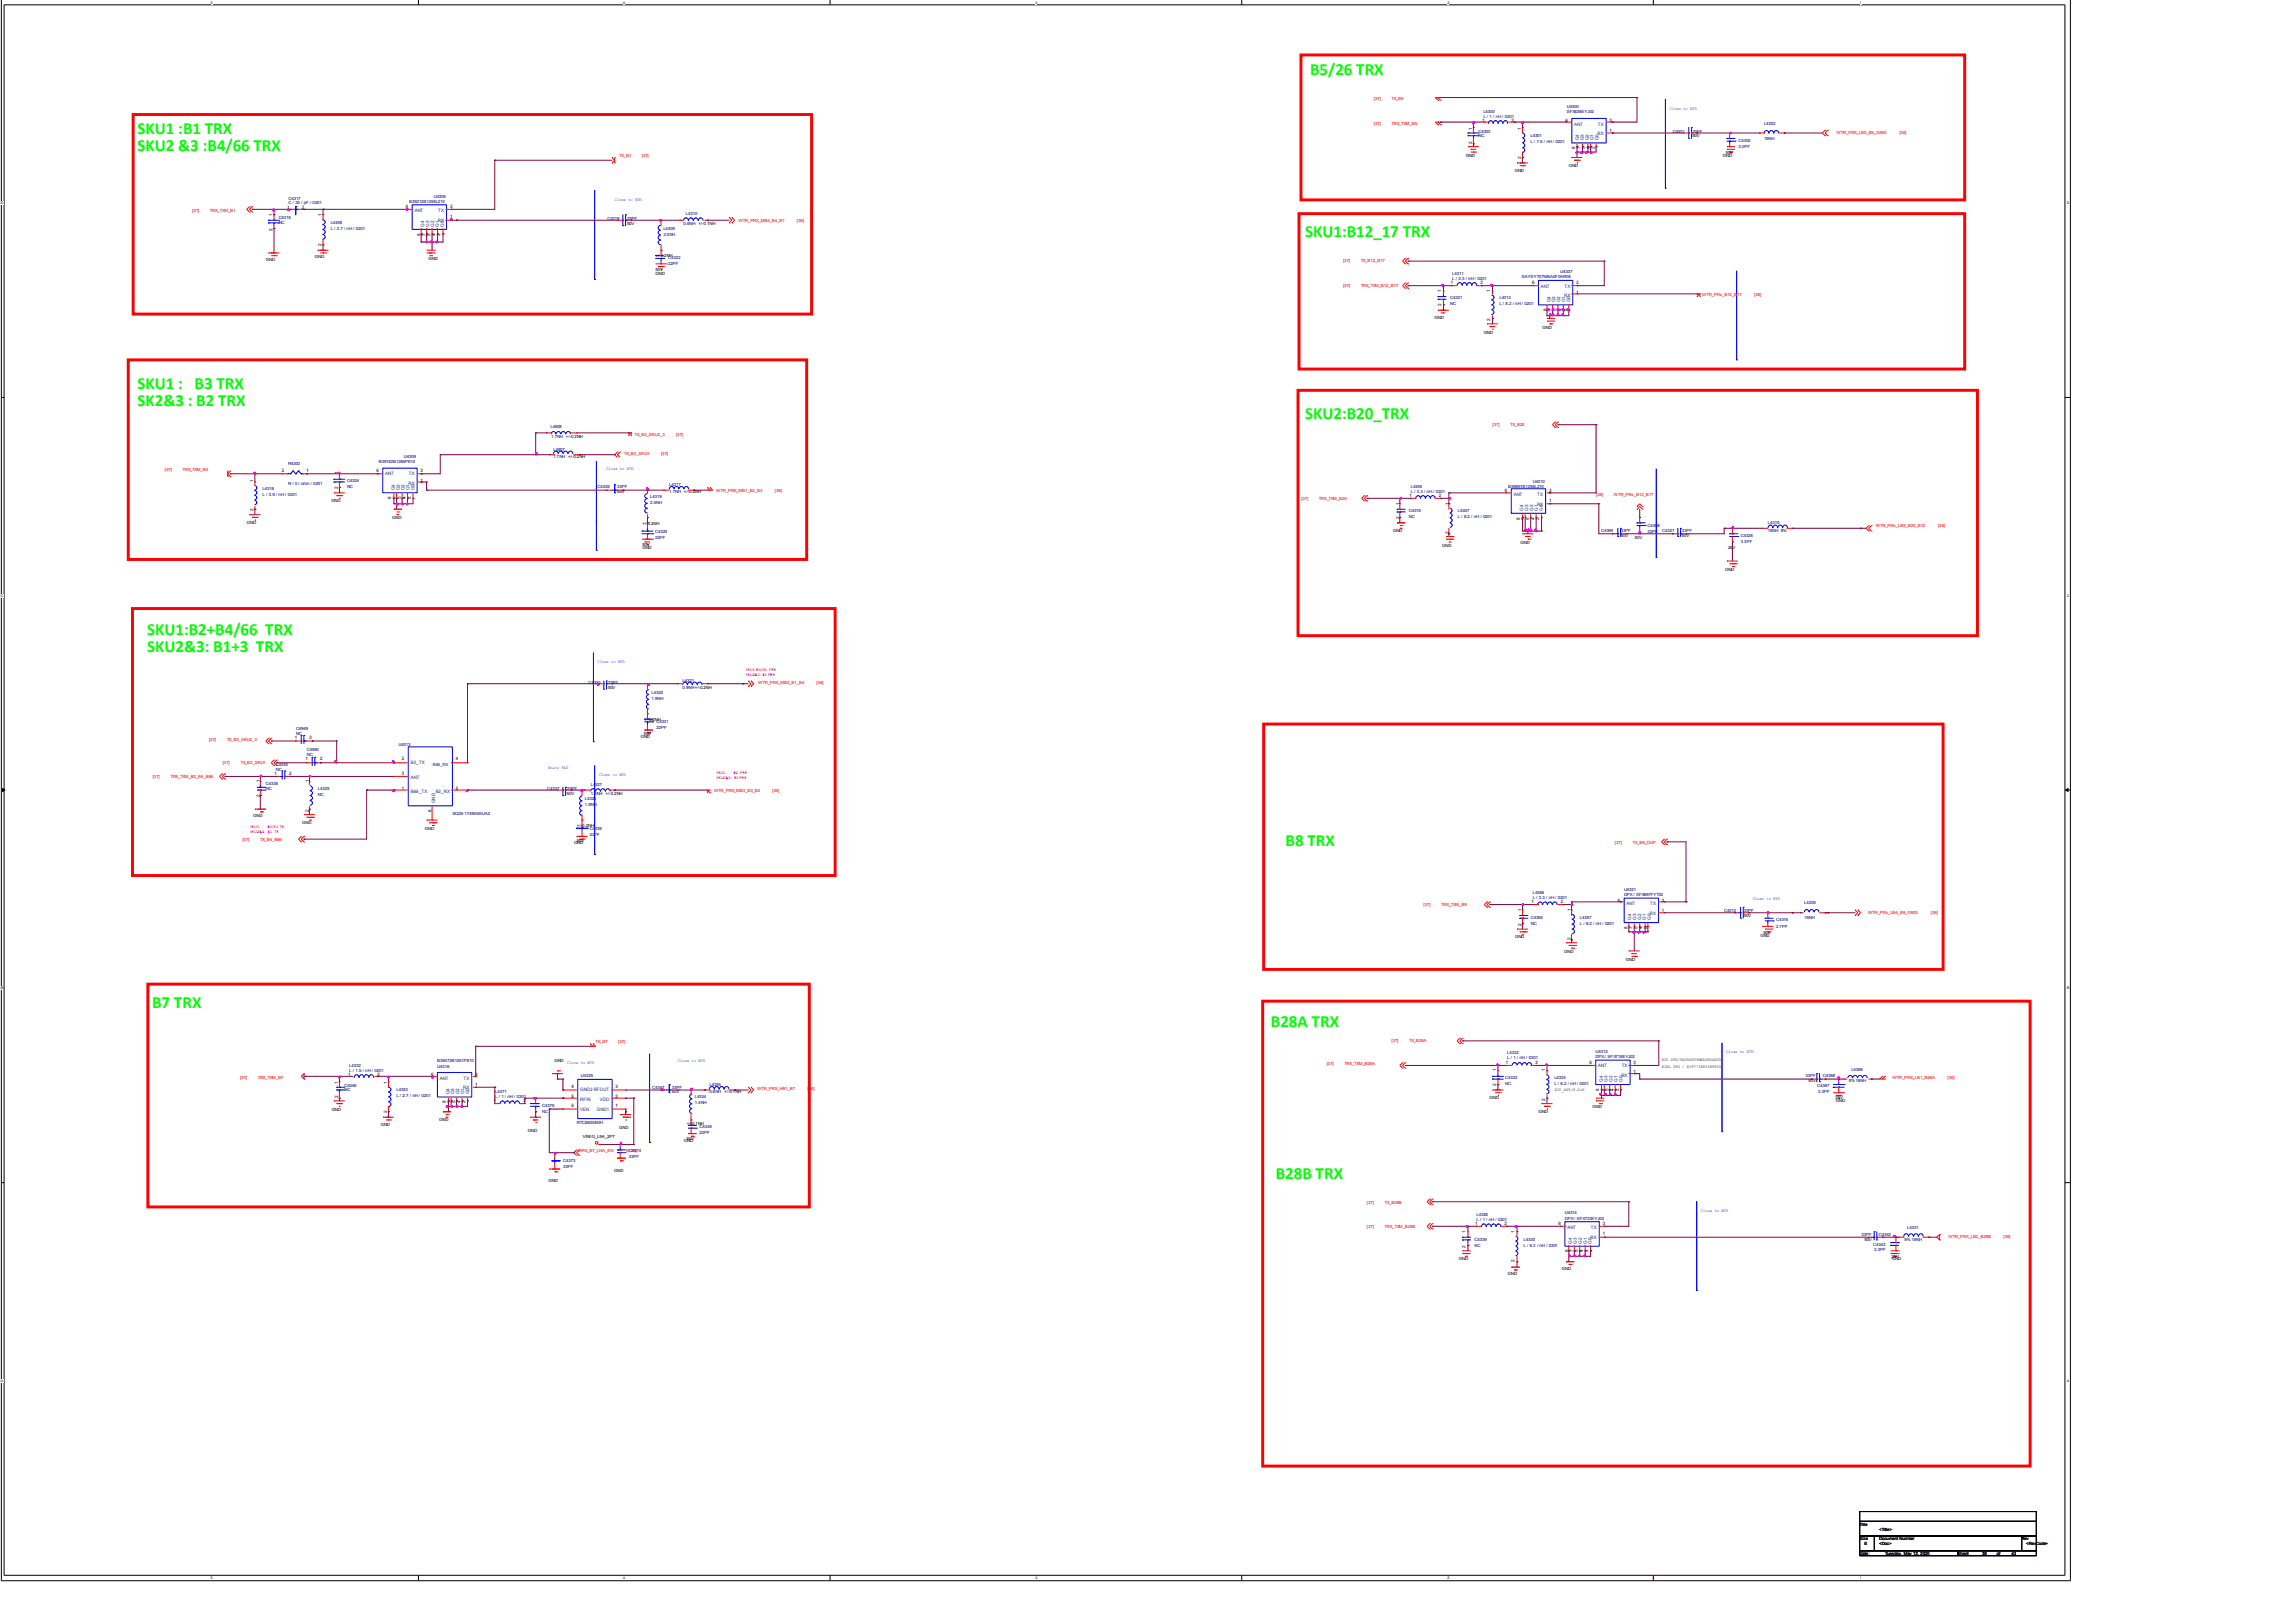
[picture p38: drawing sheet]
<svg xmlns="http://www.w3.org/2000/svg" width="297mm" height="210mm" viewBox="0 0 297 210" stroke-linecap="round" stroke-linejoin="round" font-family="sans-serif">
<defs><g id="words">
<g font-size="2.2" fill="#0f0">
<text x="169.5" y="9.7">B5/26 TRX</text>
<text x="17.8" y="17.4">SKU1 :B1 TRX</text>
<text x="17.8" y="19.6">SKU2 &amp;3 :B4/66 TRX</text>
<text x="168.9" y="30.7">SKU1:B12_17 TRX</text>
<text x="17.8" y="50.4">SKU1 : B3 TRX</text>
<text x="17.8" y="52.6">SK2&amp;3 : B2 TRX</text>
<text x="168.9" y="54.2">SKU2:B20_TRX</text>
<text x="19.1" y="82.1">SKU1:B2+B4/66 TRX</text>
<text x="19.1" y="84.3">SKU2&amp;3: B1+3 TRX</text>
<text x="166.4" y="109.4">B8 TRX</text>
<text x="19.7" y="130.4">B7 TRX</text>
<text x="164.5" y="132.9">B28A TRX</text>
<text x="165.1" y="152.6">B28B TRX</text>
</g>
<g font-size=".6" fill="#f00">
<text x="177.8" y="13">[37]</text>
<text x="177.8" y="16.2">[37]</text>
<text x="180.1" y="13">TX_B5</text>
<text x="180.1" y="16.2">TRX_TXM_B5</text>
<text x="237.7" y="17.4">WTR_PRX_LB5_B5_G850</text>
<text x="245.8" y="17.4">[36]</text>
<text x="80.1" y="20.3">TX_B1</text>
<text x="83.1" y="20.3">[37]</text>
<text x="24.9" y="27.4">[37]</text>
<text x="27.2" y="27.4">TRX_TXM_B1</text>
<text x="95.6" y="28.7">WTR_PRX_MB4_B4_B1</text>
<text x="103.1" y="28.7">[36]</text>
<text x="173.8" y="33.9">[37]</text>
<text x="176.1" y="33.9">TX_B12_B17</text>
<text x="173.8" y="37.1">[37]</text>
<text x="176.1" y="37.1">TRX_TXM_B12_B17</text>
<text x="220.3" y="38.4">WTR_PRx_B12_B17</text>
<text x="227" y="38.4">[38]</text>
<text x="80.8" y="58.8">TX_B3_SKU1</text>
<text x="82.1" y="56.4">TX_B2_SKU2_3</text>
<text x="85.5" y="58.8">[37]</text>
<text x="87.5" y="56.4">[37]</text>
<text x="193.1" y="55.2">[37]</text>
<text x="195.4" y="55.2">TX_B20</text>
<text x="21.3" y="61">[37]</text>
<text x="23.6" y="61">TRX_TXM_B3</text>
<text x="92.7" y="63.6">WTR_PRX_MB1_B2_B3</text>
<text x="100.3" y="63.6">[36]</text>
<text x="168.4" y="64.7">[37]</text>
<text x="170.7" y="64.7">TRX_TXM_B20</text>
<text x="206.6" y="64.1">[38]</text>
<text x="208.9" y="64.1">WTR_PRx_B12_B17</text>
<text x="242.8" y="68.2">WTR_PRx_LB3_B20_B12</text>
<text x="250.8" y="68.2">[36]</text>
<text x="98.1" y="88.6">WTR_PRX_MB2_B1_B4</text>
<text x="105.7" y="88.6">[36]</text>
<text x="27" y="95.9">[37]</text>
<text x="29.3" y="95.9">TX_B3_SKU2_3</text>
<text x="19.8" y="100.6">[37]</text>
<text x="22.1" y="100.6">TRX_TXM_B2_B4_B66</text>
<text x="28.8" y="98.8">[37]</text>
<text x="31.1" y="98.8">TX_B2_SKU1</text>
<text x="92.4" y="102.5">WTR_PRX_MB3_B3_B2</text>
<text x="99.9" y="102.5">[36]</text>
<text x="31.4" y="108.8">[37]</text>
<text x="33.7" y="108.8">TX_B4_B66</text>
<text x="209" y="109.3">[37]</text>
<text x="211.3" y="109.3">TX_B8_DUP</text>
<text x="184.2" y="117.3">[37]</text>
<text x="186.5" y="117.3">TRX_TXM_B8</text>
<text x="241.7" y="118.2">WTR_PRx_LB4_B8_G900</text>
<text x="249.9" y="118.2">[36]</text>
<text x="77.1" y="135">TX_B7</text>
<text x="80" y="135">[37]</text>
<text x="171.7" y="137.8">[37]</text>
<text x="174" y="137.8">TRX_TXM_B28A</text>
<text x="180.1" y="134.8">[37]</text>
<text x="182.4" y="134.8">TX_B28A</text>
<text x="31.1" y="139.6">[37]</text>
<text x="33.4" y="139.6">TRX_TXM_B7</text>
<text x="98" y="141.1">WTR_PRX_HB1_B7</text>
<text x="104.5" y="141.1">[36]</text>
<text x="244.9" y="139.6">WTR_PRX_LB1_B28A</text>
<text x="252" y="139.6">[36]</text>
<text x="74.9" y="149">DRX_B7_LNA_EN</text>
<text x="81" y="149">[5,39]</text>
<text x="176.9" y="155.7">[37]</text>
<text x="179.2" y="155.7">TX_B28B</text>
<text x="176.9" y="158.9">[37]</text>
<text x="179.2" y="158.9">TRX_TXM_B28B</text>
<text x="252.2" y="160.1">WTR_PRX_LB2_B28B</text>
<text x="259.3" y="160.1">[36]</text>
</g>
<g font-size=".6">
<text x="190.5" y="16.8" transform="rotate(-90 190.5 16.8)">1</text>
<text x="191.8" y="15.8">1</text>
<text x="195.6" y="15.8">2</text>
<text x="196.9" y="16.8" transform="rotate(-90 196.9 16.8)">1</text>
<text x="202.6" y="15.8">6</text>
<text x="208.3" y="17.1">1</text>
<text x="208.3" y="15.8">3</text>
<text x="219" y="17.8">50V</text>
<text x="189.7" y="20.3">GND</text>
<text x="190.5" y="18.7" transform="rotate(-90 190.5 18.7)">2</text>
<text x="196" y="22.2">GND</text>
<text x="196.9" y="20.6" transform="rotate(-90 196.9 20.6)">2</text>
<text x="203" y="21.6">GND</text>
<text x="203.9" y="19.3" transform="rotate(-90 203.9 19.3)">8</text>
<text x="204.5" y="19.3" transform="rotate(-90 204.5 19.3)">7</text>
<text x="205.1" y="19.3" transform="rotate(-90 205.1 19.3)">5</text>
<text x="205.8" y="19.3" transform="rotate(-90 205.8 19.3)">4</text>
<text x="206.4" y="19.3" transform="rotate(-90 206.4 19.3)">2</text>
<text x="222.9" y="20.3">GND</text>
<text x="223.3" y="20">50V</text>
<text x="35.3" y="29.9" transform="rotate(-90 35.3 29.9)">2</text>
<text x="35.3" y="28" transform="rotate(-90 35.3 28)">1</text>
<text x="37.2" y="27">1</text>
<text x="39.1" y="27">2</text>
<text x="41.6" y="28" transform="rotate(-90 41.6 28)">1</text>
<text x="52.5" y="27">6</text>
<text x="58.2" y="28.2">1</text>
<text x="58.2" y="27">3</text>
<text x="81.1" y="29.1">50V</text>
<text x="34.4" y="33.8">GND</text>
<text x="40.8" y="33.4">GND</text>
<text x="41.6" y="31.8" transform="rotate(-90 41.6 31.8)">2</text>
<text x="54.4" y="30.5" transform="rotate(-90 54.4 30.5)">8</text>
<text x="55.1" y="30.5" transform="rotate(-90 55.1 30.5)">7</text>
<text x="55.5" y="33.7">GND</text>
<text x="55.7" y="30.5" transform="rotate(-90 55.7 30.5)">5</text>
<text x="56.3" y="30.5" transform="rotate(-90 56.3 30.5)">4</text>
<text x="57" y="30.5" transform="rotate(-90 57 30.5)">2</text>
<text x="84.8" y="35.6">GND</text>
<text x="84.8" y="33.2">+/-0.2NH</text>
<text x="84.8" y="35.1">50V</text>
<text x="185.7" y="41.3">GND</text>
<text x="186.5" y="39.6" transform="rotate(-90 186.5 39.6)">2</text>
<text x="186.5" y="37.7" transform="rotate(-90 186.5 37.7)">1</text>
<text x="187.8" y="36.7">1</text>
<text x="191.6" y="36.7">2</text>
<text x="192.9" y="41.5" transform="rotate(-90 192.9 41.5)">2</text>
<text x="192.9" y="37.7" transform="rotate(-90 192.9 37.7)">1</text>
<text x="198.3" y="36.7">6</text>
<text x="200.2" y="40.3" transform="rotate(-90 200.2 40.3)">8</text>
<text x="200.8" y="40.3" transform="rotate(-90 200.8 40.3)">7</text>
<text x="201.4" y="40.3" transform="rotate(-90 201.4 40.3)">5</text>
<text x="202.1" y="40.3" transform="rotate(-90 202.1 40.3)">4</text>
<text x="202.7" y="40.3" transform="rotate(-90 202.7 40.3)">2</text>
<text x="204" y="38">1</text>
<text x="204" y="36.7">3</text>
<text x="192" y="43.2">GND</text>
<text x="199.6" y="42.5">GND</text>
<text x="32.8" y="62.4" transform="rotate(-90 32.8 62.4)">1</text>
<text x="36.5" y="61">2</text>
<text x="39.7" y="61">1</text>
<text x="42.9" y="64.9">GND</text>
<text x="43.7" y="63.3" transform="rotate(-90 43.7 63.3)">2</text>
<text x="43.7" y="61.4" transform="rotate(-90 43.7 61.4)">1</text>
<text x="48.7" y="61">6</text>
<text x="50.6" y="64.6" transform="rotate(-90 50.6 64.6)">8</text>
<text x="51.3" y="64.6" transform="rotate(-90 51.3 64.6)">7</text>
<text x="51.9" y="64.6" transform="rotate(-90 51.9 64.6)">5</text>
<text x="52.5" y="64.6" transform="rotate(-90 52.5 64.6)">4</text>
<text x="53.2" y="64.6" transform="rotate(-90 53.2 64.6)">2</text>
<text x="54.4" y="62.3">1</text>
<text x="54.4" y="61">3</text>
<text x="79.9" y="63.8">50V</text>
<text x="181.1" y="65.3" transform="rotate(-90 181.1 65.3)">1</text>
<text x="182.4" y="64.3">1</text>
<text x="186.2" y="64.3">2</text>
<text x="187.5" y="65.3" transform="rotate(-90 187.5 65.3)">1</text>
<text x="194.8" y="63.7">6</text>
<text x="200.5" y="65">1</text>
<text x="200.5" y="63.7">3</text>
<text x="32" y="67.8">GND</text>
<text x="32.8" y="66.2" transform="rotate(-90 32.8 66.2)">2</text>
<text x="50.8" y="67.1">GND</text>
<text x="83.1" y="71">GND</text>
<text x="83.1" y="70.6">50V</text>
<text x="83.1" y="67.9">+/-0.2NH</text>
<text x="180.3" y="68.8">GND</text>
<text x="181.1" y="67.2" transform="rotate(-90 181.1 67.2)">2</text>
<text x="186.6" y="70.7">GND</text>
<text x="187.5" y="69.1" transform="rotate(-90 187.5 69.1)">2</text>
<text x="196.7" y="67.2" transform="rotate(-90 196.7 67.2)">8</text>
<text x="196.8" y="70.4">GND</text>
<text x="197.3" y="67.2" transform="rotate(-90 197.3 67.2)">7</text>
<text x="197.9" y="67.2" transform="rotate(-90 197.9 67.2)">5</text>
<text x="198.6" y="67.2" transform="rotate(-90 198.6 67.2)">4</text>
<text x="199.2" y="67.2" transform="rotate(-90 199.2 67.2)">2</text>
<text x="209.7" y="69.5">50V</text>
<text x="211.6" y="69.8">50V</text>
<text x="217.7" y="69.5">50V</text>
<text x="223.6" y="71">25V</text>
<text x="223.2" y="73.9">GND</text>
<text x="78.7" y="89.2">50V</text>
<text x="38.1" y="95.7">1</text>
<text x="40" y="95.7">2</text>
<text x="82.9" y="95.5">GND</text>
<text x="83.3" y="95.2">50V</text>
<text x="83.3" y="93.3">+/-0.2NH</text>
<text x="33.6" y="101.2" transform="rotate(-90 33.6 101.2)">1</text>
<text x="35.5" y="100.2">1</text>
<text x="37.4" y="100.2">2</text>
<text x="39.5" y="98.4">1</text>
<text x="40" y="101.2" transform="rotate(-90 40 101.2)">1</text>
<text x="41.4" y="98.4">2</text>
<text x="52" y="98.4">2</text>
<text x="52" y="100.3">3</text>
<text x="59" y="98.4">4</text>
<text x="32.8" y="105.7">GND</text>
<text x="33.6" y="103.1" transform="rotate(-90 33.6 103.1)">2</text>
<text x="39.1" y="106.7">GND</text>
<text x="40" y="105" transform="rotate(-90 40 105)">2</text>
<text x="52" y="102.2">1</text>
<text x="55" y="107.4">GND</text>
<text x="55.8" y="105.1" transform="rotate(-90 55.8 105.1)">6</text>
<text x="59" y="102.2">5</text>
<text x="73.4" y="102.9">50V</text>
<text x="74.7" y="107.1">+/-0.2NH</text>
<text x="74.3" y="109.3">GND</text>
<text x="74.7" y="109">50V</text>
<text x="196.9" y="119.8" transform="rotate(-90 196.9 119.8)">2</text>
<text x="196.9" y="117.9" transform="rotate(-90 196.9 117.9)">1</text>
<text x="198.2" y="116.9">1</text>
<text x="202" y="116.9">2</text>
<text x="203.3" y="117.9" transform="rotate(-90 203.3 117.9)">1</text>
<text x="209.4" y="116.7">6</text>
<text x="215.1" y="117.9">1</text>
<text x="215.1" y="116.7">3</text>
<text x="225.7" y="118.7">50V</text>
<text x="196.1" y="121.4">GND</text>
<text x="202.4" y="123.3">GND</text>
<text x="203.3" y="121.7" transform="rotate(-90 203.3 121.7)">2</text>
<text x="210.4" y="124.4">GND</text>
<text x="210.6" y="120.2" transform="rotate(-90 210.6 120.2)">8</text>
<text x="211.3" y="120.2" transform="rotate(-90 211.3 120.2)">7</text>
<text x="211.9" y="120.2" transform="rotate(-90 211.9 120.2)">5</text>
<text x="212.5" y="120.2" transform="rotate(-90 212.5 120.2)">4</text>
<text x="213.2" y="120.2" transform="rotate(-90 213.2 120.2)">2</text>
<text x="227.8" y="121.2">GND</text>
<text x="228.2" y="120.9">50V</text>
<text x="71.7" y="137.5">GND</text>
<text x="194.9" y="137.6">1</text>
<text x="198.7" y="137.6">2</text>
<text x="205.7" y="137.6">6</text>
<text x="211.4" y="137.6">3</text>
<text x="215" y="137.3">B20 DPX/SAYRH806MBA0B0AR00</text>
<text x="42.9" y="143.8">GND</text>
<text x="43.8" y="142.1" transform="rotate(-90 43.8 142.1)">2</text>
<text x="43.8" y="140.2" transform="rotate(-90 43.8 140.2)">1</text>
<text x="45" y="139.2">1</text>
<text x="48.8" y="139.2">2</text>
<text x="50.1" y="140.2" transform="rotate(-90 50.1 140.2)">1</text>
<text x="55.8" y="139.2">6</text>
<text x="57.7" y="142.7" transform="rotate(-90 57.7 142.7)">8</text>
<text x="58.3" y="142.7" transform="rotate(-90 58.3 142.7)">7</text>
<text x="59" y="142.7" transform="rotate(-90 59 142.7)">5</text>
<text x="59.6" y="142.7" transform="rotate(-90 59.6 142.7)">4</text>
<text x="60.2" y="142.7" transform="rotate(-90 60.2 142.7)">2</text>
<text x="61.5" y="140.5">1</text>
<text x="61.5" y="139.2">3</text>
<text x="63.9" y="142.6">1</text>
<text x="67.7" y="142.6">2</text>
<text x="73.9" y="140.8">4</text>
<text x="73.9" y="142">5</text>
<text x="73.9" y="143.3">6</text>
<text x="79.7" y="143.3">1</text>
<text x="79.7" y="140.8">3</text>
<text x="79.7" y="142">2</text>
<text x="86.9" y="141.5">50V</text>
<text x="192.8" y="142.2">GND</text>
<text x="193.6" y="140.5" transform="rotate(-90 193.6 140.5)">2</text>
<text x="193.6" y="138.6" transform="rotate(-90 193.6 138.6)">1</text>
<text x="200" y="142.4" transform="rotate(-90 200 142.4)">2</text>
<text x="200" y="138.6" transform="rotate(-90 200 138.6)">1</text>
<text x="201.2" y="141.2">B20_ANT/8.2nH</text>
<text x="206.1" y="143.4">GND</text>
<text x="206.9" y="141.1" transform="rotate(-90 206.9 141.1)">8</text>
<text x="207.6" y="141.1" transform="rotate(-90 207.6 141.1)">7</text>
<text x="208.2" y="141.1" transform="rotate(-90 208.2 141.1)">5</text>
<text x="208.9" y="141.1" transform="rotate(-90 208.9 141.1)">4</text>
<text x="209.5" y="141.1" transform="rotate(-90 209.5 141.1)">2</text>
<text x="211.4" y="138.9">1</text>
<text x="215" y="138.1">B28L DPX / B39771B8538P810</text>
<text x="234" y="140">50V</text>
<text x="237.6" y="142.2">25V</text>
<text x="237.6" y="142.5">GND</text>
<text x="239.2" y="140">5%18NH</text>
<text x="49.3" y="145.7">GND</text>
<text x="50.1" y="144" transform="rotate(-90 50.1 144)">2</text>
<text x="56.8" y="145">GND</text>
<text x="68.3" y="146.5">GND</text>
<text x="75.4" y="147.2">VREG_L5A_2P7</text>
<text x="80.1" y="146.1">GND</text>
<text x="88.5" y="147.8">GND</text>
<text x="88.9" y="147.5">50V</text>
<text x="88.9" y="145.6">+/-0.1NH</text>
<text x="199.1" y="144.1">GND</text>
<text x="71" y="153">GND</text>
<text x="79.5" y="151.6">GND</text>
<text x="189.6" y="161.4" transform="rotate(-90 189.6 161.4)">2</text>
<text x="189.6" y="159.5" transform="rotate(-90 189.6 159.5)">1</text>
<text x="190.9" y="158.5">1</text>
<text x="194.7" y="158.5">2</text>
<text x="196" y="159.5" transform="rotate(-90 196 159.5)">1</text>
<text x="201.7" y="158.5">6</text>
<text x="207.4" y="159.8">1</text>
<text x="207.4" y="158.5">3</text>
<text x="241.3" y="160.5">50V</text>
<text x="246.5" y="160.5">5%18NH</text>
<text x="188.8" y="163.1">GND</text>
<text x="195.1" y="165">GND</text>
<text x="196" y="163.3" transform="rotate(-90 196 163.3)">2</text>
<text x="202.1" y="164.3">GND</text>
<text x="203" y="162.1" transform="rotate(-90 203 162.1)">8</text>
<text x="203.6" y="162.1" transform="rotate(-90 203.6 162.1)">7</text>
<text x="204.2" y="162.1" transform="rotate(-90 204.2 162.1)">5</text>
<text x="204.9" y="162.1" transform="rotate(-90 204.9 162.1)">4</text>
<text x="205.5" y="162.1" transform="rotate(-90 205.5 162.1)">2</text>
<text x="244.8" y="162.7">25V</text>
<text x="244.8" y="163.1">GND</text>
<text x="240.6" y="197.4">Title</text>
<text x="240.6" y="199.3">Size</text>
<text x="240.6" y="201.2">Date:</text>
<text x="241.3" y="199.9">E</text>
<text x="243.2" y="199.3">Document Number</text>
<text x="243.2" y="199.9">&lt;Doc&gt;</text>
<text x="243.2" y="198">&lt;Title&gt;</text>
<text x="243.9" y="201.2">Tuesday, May 12, 2020</text>
<text x="253.3" y="201.2">Sheet</text>
<text x="256.5" y="201.2">38</text>
<text x="258.4" y="201.2">of</text>
<text x="260.3" y="201.2">43</text>
<text x="261.6" y="199.3">Rev</text>
<text x="262.2" y="199.9">&lt;RevCode&gt;</text>
</g>
<g font-size=".6" fill="#000080">
<text x="191.3" y="17.1">C4300</text>
<text x="191.3" y="17.8">NC</text>
<text x="192" y="14.6">L4300</text>
<text x="192" y="15.2">L / 1 / nH / 0201</text>
<text x="198.1" y="17.8">L4301</text>
<text x="202.8" y="14">U4300</text>
<text x="202.8" y="14.6">SFX836EYJ02</text>
<text x="216.5" y="17.1">C4301</text>
<text x="219" y="17.1">33PF</text>
<text x="228.3" y="16.2">L4302</text>
<text x="198.1" y="18.5">L / 7.5 / nH / 0201</text>
<text x="225" y="18.4">C4302</text>
<text x="225" y="19.2">3.0PF</text>
<text x="228.3" y="18.2">15NH</text>
<text x="36.1" y="28.4">C4318</text>
<text x="36.1" y="29">NC</text>
<text x="37.3" y="25.8">C4317</text>
<text x="37.3" y="26.5">C / 33 / pF / 0201</text>
<text x="42.8" y="29">L4308</text>
<text x="42.8" y="29.8">L / 2.7 / nH / 0201</text>
<text x="53" y="26.2">B39212B1255L210</text>
<text x="56.1" y="25.6">U4306</text>
<text x="78.6" y="28.4">C4319</text>
<text x="81.1" y="28.4">33PF</text>
<text x="85.8" y="29.7">L4309</text>
<text x="88.5" y="29.1">0.6NH +/-0.1NH</text>
<text x="88.8" y="27.8">L4310</text>
<text x="85.8" y="30.5">3.0NH</text>
<text x="86.5" y="33.5">C4322</text>
<text x="86.5" y="34.3">22PF</text>
<text x="187.9" y="35.6">L4311</text>
<text x="197" y="36">SAYEY707MBA0F0AR05</text>
<text x="201.9" y="35.3">U4307</text>
<text x="187.7" y="38.7">C4321</text>
<text x="187.7" y="39.5">NC</text>
<text x="187.9" y="36.2">L / 3.3 / nH / 0201</text>
<text x="194" y="38.7">L4313</text>
<text x="194" y="39.5">L / 8.2 / nH / 0201</text>
<text x="49" y="59.9">B39182B1265P810</text>
<text x="52.3" y="59.2">U4309</text>
<text x="71.2" y="55.4">L4808</text>
<text x="71.3" y="56.7">1.7NH +/-0.2NH</text>
<text x="71.6" y="58.3">L4807</text>
<text x="71.6" y="59.2">1.7NH +/-0.2NH</text>
<text x="34" y="63.4">L4316</text>
<text x="34" y="64.1">L / 3.9 / nH / 0201</text>
<text x="37.3" y="60.2">R4303</text>
<text x="37.3" y="62.8">R / 0 / ohm / 0201</text>
<text x="44.9" y="62.4">C4324</text>
<text x="44.9" y="63.2">NC</text>
<text x="77.3" y="63.2">C4326</text>
<text x="79.9" y="63.2">33PF</text>
<text x="84.2" y="64.4">L4319</text>
<text x="84.2" y="65.2">2.5NH</text>
<text x="86.6" y="62.9">L4317</text>
<text x="86.6" y="63.8">1.7NH +/-0.2NH</text>
<text x="182.6" y="63.1">L4305</text>
<text x="182.6" y="63.8">L / 3.3 / nH / 0201</text>
<text x="195.2" y="63.2">B39851B1256L210</text>
<text x="198.4" y="62.5">U4310</text>
<text x="84.8" y="69">C4329</text>
<text x="84.8" y="69.8">22PF</text>
<text x="182.3" y="66.3">C4315</text>
<text x="182.3" y="67.1">NC</text>
<text x="188.7" y="66.3">L4307</text>
<text x="188.7" y="67.1">L / 8.2 / nH / 0201</text>
<text x="207.2" y="68.8">C4399</text>
<text x="209.7" y="68.8">33PF</text>
<text x="213.2" y="68.2">C4398</text>
<text x="213.2" y="69">33PF</text>
<text x="215.1" y="68.8">C4327</text>
<text x="217.7" y="68.8">33PF</text>
<text x="225.3" y="69.5">C4328</text>
<text x="225.3" y="70.2">3.3PF</text>
<text x="228.8" y="67.9">L4315</text>
<text x="228.8" y="68.8">18NH 5%</text>
<text x="76.2" y="88.5">C4330</text>
<text x="78.7" y="88.5">33PF</text>
<text x="84.3" y="89.8">L4320</text>
<text x="88.3" y="88.2">L4321</text>
<text x="88.3" y="89.2">0.9NH+/-0.2NH</text>
<text x="38.3" y="94.5">C4949</text>
<text x="38.3" y="95.1">NC</text>
<text x="84.3" y="90.6">1.9NH</text>
<text x="85" y="93.6">C4331</text>
<text x="85" y="94.4">22PF</text>
<text x="34.4" y="101.6">C4336</text>
<text x="35.7" y="99.1">C4335</text>
<text x="35.7" y="99.7">NC</text>
<text x="39.7" y="97.2">C4950</text>
<text x="39.7" y="97.8">NC</text>
<text x="51.6" y="96.6">U4313</text>
<text x="76.4" y="101.7">L4327</text>
<text x="34.4" y="102.2">NC</text>
<text x="41.1" y="102.2">L4325</text>
<text x="41.1" y="103">NC</text>
<text x="58.5" y="105.5">SQ25-1745K6SUA2</text>
<text x="70.8" y="102.3">C4337</text>
<text x="73.4" y="102.3">33PF</text>
<text x="75.7" y="103.5">L4326</text>
<text x="75.7" y="104.3">1.8NH</text>
<text x="76.3" y="107.4">C4338</text>
<text x="76.4" y="102.9">1.5NH +/-0.2NH</text>
<text x="76.3" y="108.1">22PF</text>
<text x="198.1" y="118.9">C4355</text>
<text x="198.1" y="119.6">NC</text>
<text x="198.4" y="115.7">L4356</text>
<text x="198.4" y="116.3">L / 3.3 / nH / 0201</text>
<text x="204.5" y="118.9">L4357</text>
<text x="204.5" y="119.6">L / 8.2 / nH / 0201</text>
<text x="210.2" y="115.2">U4321</text>
<text x="210.2" y="116">DPX / SFX897FYT02</text>
<text x="223.1" y="118">C4312</text>
<text x="225.7" y="118">33PF</text>
<text x="229.8" y="119.2">C4316</text>
<text x="233.5" y="117">L4306</text>
<text x="233.5" y="118.9">15NH</text>
<text x="229.8" y="120.1">2.7PF</text>
<text x="56.6" y="137.4">B39272B1261P810</text>
<text x="195.1" y="136.4">L4322</text>
<text x="195.1" y="137.1">L / 1 / nH / 0201</text>
<text x="206.5" y="136.2">U4312</text>
<text x="206.5" y="136.9">DPX / SFX718EYJ02</text>
<text x="44.6" y="140.6">C4346</text>
<text x="44.6" y="141.2">NC</text>
<text x="45.2" y="138">L4332</text>
<text x="45.2" y="138.7">L / 1.5 / nH / 0201</text>
<text x="51.3" y="141.2">L4333</text>
<text x="51.3" y="142">L / 2.7 / nH / 0201</text>
<text x="56.6" y="138.2">U4316</text>
<text x="64.1" y="141.4">L4371</text>
<text x="64.1" y="142">L / 1 / nH / 0201</text>
<text x="70.2" y="143.3">C4375</text>
<text x="75.2" y="139.3">U4325</text>
<text x="84.4" y="140.8">C4347</text>
<text x="86.9" y="140.8">33PF</text>
<text x="89.9" y="142.1">L4334</text>
<text x="89.9" y="142.9">1.4NH</text>
<text x="91.8" y="140.5">L4335</text>
<text x="91.8" y="141.5">0.6NH +/-0.1NH</text>
<text x="194.8" y="139.6">C4332</text>
<text x="194.8" y="140.4">NC</text>
<text x="201.1" y="139.6">L4324</text>
<text x="201.1" y="140.4">L / 6.2 / nH / 0201</text>
<text x="233.7" y="139.4">33PF</text>
<text x="235.2" y="140.6">C4387</text>
<text x="235.3" y="141.4">3.3PF</text>
<text x="235.9" y="139.4">C4388</text>
<text x="239.6" y="138.6">L4389</text>
<text x="70.2" y="144.1">NC</text>
<text x="74.7" y="145.4">RTC86004MH</text>
<text x="81.4" y="149.1">C4374</text>
<text x="81.4" y="149.9">33PF</text>
<text x="90.5" y="145.9">C4348</text>
<text x="90.5" y="146.7">22PF</text>
<text x="72.9" y="150.4">C4373</text>
<text x="72.9" y="151.2">33PF</text>
<text x="190.8" y="160.5">C4339</text>
<text x="190.8" y="161.3">NC</text>
<text x="191.1" y="157.4">L4328</text>
<text x="191.1" y="158">L / 1 / nH / 0201</text>
<text x="197.2" y="160.5">L4330</text>
<text x="197.2" y="161.3">L / 6.2 / nH / 0201</text>
<text x="202.5" y="157.1">U4314</text>
<text x="202.5" y="157.9">DPX / SFX733EYJ02</text>
<text x="240.9" y="159.9">33PF</text>
<text x="242.4" y="161.2">C4343</text>
<text x="242.5" y="161.9">3.3PF</text>
<text x="243.1" y="159.9">C4342</text>
<text x="246.8" y="159">L4331</text>
</g>
<g font-size=".6" fill="#004080">
<text x="203.7" y="16.3">ANT</text>
<text x="206.7" y="17.5">RX</text>
<text x="206.8" y="16.3">TX</text>
<text x="204.3" y="18.2" transform="rotate(-90 204.3 18.2)">G4</text>
<text x="205" y="18.2" transform="rotate(-90 205 18.2)">G3</text>
<text x="205.6" y="18.2" transform="rotate(-90 205.6 18.2)">G2</text>
<text x="206.2" y="18.2" transform="rotate(-90 206.2 18.2)">G1</text>
<text x="206.9" y="18.2" transform="rotate(-90 206.9 18.2)">G0</text>
<text x="53.7" y="27.4">ANT</text>
<text x="54.9" y="29.3" transform="rotate(-90 54.9 29.3)">G4</text>
<text x="55.5" y="29.3" transform="rotate(-90 55.5 29.3)">G3</text>
<text x="56.2" y="29.3" transform="rotate(-90 56.2 29.3)">G2</text>
<text x="56.7" y="28.7">RX</text>
<text x="56.7" y="27.4">TX</text>
<text x="56.8" y="29.3" transform="rotate(-90 56.8 29.3)">G1</text>
<text x="57.4" y="29.3" transform="rotate(-90 57.4 29.3)">G0</text>
<text x="199.4" y="37.2">ANT</text>
<text x="200.6" y="39.1" transform="rotate(-90 200.6 39.1)">G4</text>
<text x="201.3" y="39.1" transform="rotate(-90 201.3 39.1)">G3</text>
<text x="201.9" y="39.1" transform="rotate(-90 201.9 39.1)">G2</text>
<text x="202.4" y="38.5">RX</text>
<text x="202.5" y="37.2">TX</text>
<text x="202.5" y="39.1" transform="rotate(-90 202.5 39.1)">G1</text>
<text x="203.2" y="39.1" transform="rotate(-90 203.2 39.1)">G0</text>
<text x="49.9" y="61.5">ANT</text>
<text x="51.1" y="63.4" transform="rotate(-90 51.1 63.4)">G4</text>
<text x="51.7" y="63.4" transform="rotate(-90 51.7 63.4)">G3</text>
<text x="52.4" y="63.4" transform="rotate(-90 52.4 63.4)">G2</text>
<text x="52.9" y="62.8">RX</text>
<text x="52.9" y="61.5">TX</text>
<text x="53" y="63.4" transform="rotate(-90 53 63.4)">G1</text>
<text x="53.6" y="63.4" transform="rotate(-90 53.6 63.4)">G0</text>
<text x="195.9" y="64.2">ANT</text>
<text x="198.9" y="65.4">RX</text>
<text x="198.9" y="64.2">TX</text>
<text x="197.1" y="66.1" transform="rotate(-90 197.1 66.1)">G4</text>
<text x="197.8" y="66.1" transform="rotate(-90 197.8 66.1)">G3</text>
<text x="198.4" y="66.1" transform="rotate(-90 198.4 66.1)">G2</text>
<text x="199" y="66.1" transform="rotate(-90 199 66.1)">G1</text>
<text x="199.7" y="66.1" transform="rotate(-90 199.7 66.1)">G0</text>
<text x="53.2" y="98.8">B2_TX</text>
<text x="53.2" y="100.8">ANT</text>
<text x="56" y="99.1">B66_RX</text>
<text x="53.2" y="102.7">B66_TX</text>
<text x="56.3" y="103.9" transform="rotate(-90 56.3 103.9)">GND</text>
<text x="56.4" y="102.7">B2_RX</text>
<text x="210.5" y="117.1">ANT</text>
<text x="211.1" y="119" transform="rotate(-90 211.1 119)">G4</text>
<text x="211.7" y="119" transform="rotate(-90 211.7 119)">G3</text>
<text x="212.4" y="119" transform="rotate(-90 212.4 119)">G2</text>
<text x="213" y="119" transform="rotate(-90 213 119)">G1</text>
<text x="213.5" y="118.4">RX</text>
<text x="213.6" y="117.1">TX</text>
<text x="213.6" y="119" transform="rotate(-90 213.6 119)">G0</text>
<text x="56.9" y="139.7">ANT</text>
<text x="58.2" y="141.6" transform="rotate(-90 58.2 141.6)">G4</text>
<text x="58.8" y="141.6" transform="rotate(-90 58.8 141.6)">G3</text>
<text x="59.4" y="141.6" transform="rotate(-90 59.4 141.6)">G2</text>
<text x="59.9" y="141">RX</text>
<text x="60" y="139.7">TX</text>
<text x="60.1" y="141.6" transform="rotate(-90 60.1 141.6)">G1</text>
<text x="60.7" y="141.6" transform="rotate(-90 60.7 141.6)">G0</text>
<text x="75.1" y="141.2">GND2 RFOUT</text>
<text x="75.1" y="142.5">RFIN</text>
<text x="75.1" y="143.8">VEN</text>
<text x="77.3" y="143.8">GND1</text>
<text x="77.6" y="142.5">VDD</text>
<text x="206.8" y="138.1">ANT</text>
<text x="207.4" y="140" transform="rotate(-90 207.4 140)">G4</text>
<text x="208" y="140" transform="rotate(-90 208 140)">G3</text>
<text x="208.7" y="140" transform="rotate(-90 208.7 140)">G2</text>
<text x="209.3" y="140" transform="rotate(-90 209.3 140)">G1</text>
<text x="209.8" y="139.4">RX</text>
<text x="209.9" y="138.1">TX</text>
<text x="210" y="140" transform="rotate(-90 210 140)">G0</text>
<text x="202.8" y="159">ANT</text>
<text x="203.4" y="160.9" transform="rotate(-90 203.4 160.9)">G4</text>
<text x="204.1" y="160.9" transform="rotate(-90 204.1 160.9)">G3</text>
<text x="204.7" y="160.9" transform="rotate(-90 204.7 160.9)">G2</text>
<text x="205.3" y="160.9" transform="rotate(-90 205.3 160.9)">G1</text>
<text x="205.8" y="160.3">RX</text>
<text x="205.9" y="159">TX</text>
<text x="206" y="160.9" transform="rotate(-90 206 160.9)">G0</text>
</g>
<g font-size=".6" fill="#00f">
<text x="216.1" y="14.2">Close to WTR</text>
<text x="79.5" y="26">Close to WTR</text>
<text x="78.5" y="60.8">Close to WTR</text>
<text x="77.3" y="85.8">Close to WTR</text>
<text x="70.9" y="99.5">Share PAD</text>
<text x="77.5" y="100.4">Close to WTR</text>
<text x="226.8" y="116.4">Close to WTR</text>
<text x="73.4" y="137.7">Close to WTR</text>
<text x="87.7" y="137.4">Close to WTR</text>
<text x="223.4" y="136.3">Close to WTR</text>
<text x="220.1" y="156.8">Close to WTR</text>
</g>
<g font-size=".6" fill="#f0f">
<text x="96.5" y="86.9">SKU1:B4/66 PRX</text>
<text x="96.5" y="87.4">SKU2&amp;3: B1 PRX</text>
<text x="92.7" y="100.2">SKU1:</text>
<text x="92.7" y="100.8">SKU2&amp;3: B3 PRX</text>
<text x="94.9" y="100.2">B2 PRX</text>
<text x="32.4" y="107.2">SKU1:</text>
<text x="32.4" y="107.7">SKU2&amp;3: B1 TX</text>
<text x="34.6" y="107.2">B4/66 TX</text>
</g>
<g font-size=".5">
<text x="27.3" y=".5">5</text>
<text x="80.6" y=".5">4</text>
<text x="134" y=".5">3</text>
<text x="187.3" y=".5">2</text>
<text x="240.7" y=".5">1</text>
<text x=".2" y="26.4">D</text>
<text x="267.5" y="26.4">D</text>
<text x=".2" y="77.2">C</text>
<text x="267.5" y="77.2">C</text>
<text x=".2" y="128">B</text>
<text x="267.5" y="128">B</text>
<text x=".2" y="178.8">A</text>
<text x="267.5" y="178.8">A</text>
<text x="27.3" y="204.3">5</text>
<text x="80.6" y="204.3">4</text>
<text x="134" y="204.3">3</text>
<text x="187.3" y="204.3">2</text>
<text x="240.7" y="204.3">1</text>
</g>
</g></defs>
<path d="M.2 -.1v204.6h267.7v-204.6M.5 .6h266.7v203.2h-266.7z" fill="none" stroke="#000" stroke-width=".13"/>
<g fill="#fff">
<path d="M27.3 .1h.2v.5h-.2z"/>
<path d="M27.3 203.9h.2v.5h-.2z"/>
</g>
<path d="M54.2 -.1v.7M54.2 203.8v.7" fill="none" stroke="#000" stroke-width=".13"/>
<g fill="#fff">
<path d="M80.6 .1h.3v.5h-.3z"/>
<path d="M80.6 203.9h.3v.5h-.3z"/>
</g>
<path d="M107.4 -.1v.7M107.4 203.8v.7" fill="none" stroke="#000" stroke-width=".13"/>
<g fill="#fff">
<path d="M134 .1h.2v.5h-.2z"/>
<path d="M134 203.9h.2v.5h-.2z"/>
</g>
<path d="M160.7 -.1v.7M160.7 203.8v.7" fill="none" stroke="#000" stroke-width=".13"/>
<g fill="#fff">
<path d="M187.3 .1h.2v.5h-.2z"/>
<path d="M187.3 203.9h.2v.5h-.2z"/>
</g>
<path d="M214 -.1v.7M214 203.8v.7" fill="none" stroke="#000" stroke-width=".13"/>
<g fill="#fff">
<path d="M240.7 .1h.2v.5h-.2z"/>
<path d="M240.7 203.9h.2v.5h-.2z"/>
<path d="M.2 26h.3v.5h-.3z"/>
<path d="M267.5 26h.3v.5h-.3z"/>
<path d="M.2 76.8h.3v.5h-.3z"/>
<path d="M267.5 76.8h.3v.5h-.3z"/>
</g>
<path d="M.2 51.4h.3M267.2 51.4h.7" fill="none" stroke="#000" stroke-width=".13"/>
<g fill="#fff">
<path d="M.2 127.6h.2v.5h-.2z"/>
<path d="M267.5 127.6h.3v.5h-.3z"/>
</g>
<path d="M.2 102.2h.3M267.2 102.2h.7" fill="none" stroke="#000" stroke-width=".13"/>
<path d="M.3 102l.3 .2-.3 .2zM267.3 102.2l.3-.2v.4z" fill="#000" stroke="#000" stroke-width=".13"/>
<g fill="#fff">
<path d="M.2 178.4h.3v.5h-.3z"/>
<path d="M267.5 178.4h.3v.5h-.3z"/>
</g>
<path d="M.2 153h.3M267.2 153h.7M240.7 195.6h22.8v1.2h-22.8zM240.7 196.8h22.8v2h-22.8zM240.7 198.8h1.9v1.9h-1.9zM242.6 198.8h19v1.9h-19zM261.6 198.8h1.9v1.9h-1.9zM240.7 200.7h12.7v.6h-12.7zM253.4 200.7h10.1v.6h-10.1z" fill="none" stroke="#000" stroke-width=".13"/>
<g fill="none" stroke="#00f" stroke-width=".13">
<path d="M190 17.6h.1M190 17.2h.1M190 17.6h1.4M190 17.2h1.4M190.7 17.2h.1M190.7 17.6h.1M190.7 17.6v.3M193.2 16a.3 .3 0 0 0-.3-.4 .3 .3 0 0 0-.3 .4M193.8 16a.3 .3 0 0 0-.3-.4 .3 .3 0 0 0-.2 .4M194.5 16a.3 .3 0 0 0-.3-.4 .3 .3 0 0 0-.3 .4M195.1 16a.3 .3 0 0 0-.3-.4 .3 .3 0 0 0-.3 .4M197.1 19.1a.3 .3 0 0 1 .2 .3 .3 .3 0 0 1-.2 .3"/>
<path d="M197.1 18.5a.3 .3 0 0 1 .2 .3 .3 .3 0 0 1-.2 .3M197.1 17.9a.3 .3 0 0 1 .2 .3 .3 .3 0 0 1-.2 .3M197.1 17.2a.3 .3 0 0 1 .2 .3 .3 .3 0 0 1-.2 .3M203.4 15.3h4.5v3.2h-4.5zM215.5 12.8v11.5M218.5 17.2h.1M218.5 17.9h.1M218.5 16.5v1.4M218.9 16.5h.1M218.9 17.2h.1M218.9 16.5v1.4M223.5 17.9h.1"/>
<path d="M223.5 17.9h1M223.5 18.3h1M223.8 18.3h.1M223.8 17.9h.1M223.8 18.3v.3M224.5 18.3h.1M228.9 17.2a.3 .3 0 0 0-.3-.3 .3 .3 0 0 0-.3 .3M229.5 17.2a.3 .3 0 0 0-.3-.3 .3 .3 0 0 0-.3 .3M230.2 17.2a.3 .3 0 0 0-.3-.3 .3 .3 0 0 0-.3 .3M34.7 28.8h.1M34.7 28.5h.1M34.7 28.8h1.5"/>
<path d="M34.7 28.5h1.5M35.5 28.5h.1M35.5 28.8h.1M35.5 28.8v.4M37.9 27.1h.7M38.3 27.1h.1M38.3 26.7h.1M38.3 26.7v1.1M41.8 30.4a.3 .3 0 0 1 .3 .2 .3 .3 0 0 1-.3 .3M41.8 29.7a.3 .3 0 0 1 .3 .3 .3 .3 0 0 1-.3 .3M41.8 29.1a.3 .3 0 0 1 .3 .3 .3 .3 0 0 1-.3 .3M41.8 28.4a.3 .3 0 0 1 .3 .3 .3 .3 0 0 1-.3 .3"/>
<path d="M53.3 26.5h4.5v3.2h-4.5zM77 36.2h.1M77 24.6v11.6M80.6 28.5h.1M80.6 29.2h.1M80.6 27.8v1.4M81 27.8h.1M81 28.5h.1M81 28.5h.3M81 27.8v1.4M84.8 33.1h.1M84.8 33.1h1.1"/>
<path d="M84.8 33.4h1.1M85.5 29.2a.3 .3 0 0 0-.3 .3 .3 .3 0 0 0 .3 .3M85.5 29.8a.3 .3 0 0 0-.3 .3 .3 .3 0 0 0 .3 .3M85.5 30.4a.3 .3 0 0 0-.3 .3 .3 .3 0 0 0 .3 .3M85.5 31.1a.3 .3 0 0 0-.3 .3 .3 .3 0 0 0 .3 .3M85.5 33.4h.1M85.5 33.1h.1M85.5 33.4v.4M85.9 33.4h.1M89.1 28.5a.3 .3 0 0 0-.3-.3 .3 .3 0 0 0-.3 .3M89.7 28.5a.3 .3 0 0 0-.3-.3 .3 .3 0 0 0-.3 .3M90.3 28.5a.3 .3 0 0 0-.3-.3 .3 .3 0 0 0-.3 .3"/>
<path d="M91 28.5a.3 .3 0 0 0-.3-.3 .3 .3 0 0 0-.3 .3M186.1 38.7h.1M186.1 38.4h.1M186.1 38.7h1M186.1 38.4h1M186.8 38.4h.1M186.8 38.7h.1M186.8 38v.4M189.2 36.9a.3 .3 0 0 0-.3-.3 .3 .3 0 0 0-.3 .3M189.8 36.9a.3 .3 0 0 0-.3-.3 .3 .3 0 0 0-.3 .3M190.5 36.9a.3 .3 0 0 0-.3-.3 .3 .3 0 0 0-.3 .3M191.1 36.9a.3 .3 0 0 0-.3-.3 .3 .3 0 0 0-.3 .3"/>
<path d="M193 39.5a.3 .3 0 0 1 .3 .3 .3 .3 0 0 1-.3 .2M193 38.8a.3 .3 0 0 1 .3 .3 .3 .3 0 0 1-.3 .3M193 38.2a.3 .3 0 0 1 .3 .3 .3 .3 0 0 1-.3 .3M199.1 36.3h4.4v3.2h-4.4zM215.5 24.3h.1M224.7 35.1v11.5M71.3 56.1a.3 .3 0 0 1 .3-.3 .3 .3 0 0 1 .3 .3M71.6 58.7a.3 .3 0 0 1 .3-.3 .3 .3 0 0 1 .3 .3M72 56.1a.3 .3 0 0 1 .3-.3 .3 .3 0 0 1 .3 .3M72.3 58.7a.3 .3 0 0 1 .3-.3 .3 .3 0 0 1 .3 .3M72.6 56.1a.3 .3 0 0 1 .3-.3 .3 .3 0 0 1 .3 .3M72.9 58.7a.3 .3 0 0 1 .3-.3 .3 .3 0 0 1 .3 .3"/>
<path d="M73.2 56.1a.3 .3 0 0 1 .3-.3 .3 .3 0 0 1 .3 .3M73.5 58.7a.3 .3 0 0 1 .3-.3 .3 .3 0 0 1 .3 .3M77.2 59.7v11.5M193 40.1a.3 .3 0 0 1 .3 .3 .3 .3 0 0 1-.3 .3M224.7 46.6h.1M33 64.7a.3 .3 0 0 1 .2 .3 .3 .3 0 0 1-.2 .3M33 64.1a.3 .3 0 0 1 .2 .3 .3 .3 0 0 1-.2 .3M33 63.5a.3 .3 0 0 1 .2 .3 .3 .3 0 0 1-.2 .2M33 62.8a.3 .3 0 0 1 .2 .3 .3 .3 0 0 1-.2 .3M37.2 61.3h.1M37.2 61.3h.4M37.6 61.3h.1"/>
<path d="M37.9 61h.1M37.9 61l.4 .3M37.9 61l-.3 .3M38.3 61.3h.1M38.6 61h.1M38.6 61l.4 .3M38.6 61l-.3 .3M39 61.3h.1M39 61.3h.3M43.2 62.4h.1M43.2 62h.1M43.2 62.4h1.4"/>
<path d="M43.2 62h1.4M43.9 62h.1M43.9 62.4h.1M49.5 60.6h4.5v3.2h-4.5zM77.2 71.2h.1M79.2 63.4h.7M79.6 63.4h.1M79.6 62.7h.1M79.6 63.8h.1M79.6 62.7v1.1M83.1 68.7h.1M83.1 68.7h1.4"/>
<path d="M83.1 69.1h1.4M83.8 63.9a.3 .3 0 0 0-.4 .3 .3 .3 0 0 0 .4 .3M83.8 64.5a.3 .3 0 0 0-.4 .3 .3 .3 0 0 0 .4 .3M83.8 65.2a.3 .3 0 0 0-.4 .2 .3 .3 0 0 0 .4 .3M83.8 65.8a.3 .3 0 0 0-.4 .3 .3 .3 0 0 0 .4 .3M83.8 69.1h.1M83.8 68.7h.1M83.8 68.4v.3M84.5 69.1h.1M86.6 63.2a.3 .3 0 0 1 .3-.3 .3 .3 0 0 1 .3 .3M87.2 63.2a.3 .3 0 0 1 .3-.3 .3 .3 0 0 1 .3 .3M87.9 63.2a.3 .3 0 0 1 .3-.3 .3 .3 0 0 1 .3 .3"/>
<path d="M88.5 63.2a.3 .3 0 0 1 .3-.3 .3 .3 0 0 1 .3 .3M180.8 66.2h.1M180.8 65.9h.1M180.8 66.2h1.1M180.8 65.9h1.1M181.2 65.9h.1M181.2 66.2h.1M183.8 64.5a.3 .3 0 0 0-.3-.4 .3 .3 0 0 0-.3 .4M184.4 64.5a.3 .3 0 0 0-.3-.4 .3 .3 0 0 0-.2 .4M185.1 64.5a.3 .3 0 0 0-.3-.4 .3 .3 0 0 0-.3 .4M185.7 64.5a.3 .3 0 0 0-.3-.4 .3 .3 0 0 0-.3 .4M187.7 67.7a.3 .3 0 0 1 .2 .2 .3 .3 0 0 1-.2 .3"/>
<path d="M187.7 67a.3 .3 0 0 1 .2 .3 .3 .3 0 0 1-.2 .3M187.7 66.4a.3 .3 0 0 1 .2 .3 .3 .3 0 0 1-.2 .3M187.7 65.7a.3 .3 0 0 1 .2 .3 .3 .3 0 0 1-.2 .3M195.6 63.2h4.4v3.2h-4.4zM209 69.1h.4M209.4 69.1h.1M209.4 69.4h.1M209.4 68.4v1M209.7 68.4h.1M209.7 69.1h.1M209.7 68.4v1M211.8 67.7h.1"/>
<path d="M211.8 67.7h1.1M211.8 68h1.1M212.2 68h.1M212.2 67.7h.1M212.2 68v.4M212.9 68h.1M214.3 72.1h.1M214.3 60.7v11.4M217.1 69.1h.1M217.1 69.4h.1M217.1 68.4v1M217.5 68.4h.1"/>
<path d="M217.5 69.1h.1M217.5 69.1h.3M217.5 68.4v1M223.8 69.1h.1M223.8 69.1h1.1M223.8 69.4h1.1M224.2 69.4h.1M224.2 69.1h.1M224.9 69.4h.1M229.4 68.3a.3 .3 0 0 0-.3-.4 .3 .3 0 0 0-.3 .4M230 68.3a.3 .3 0 0 0-.3-.4 .3 .3 0 0 0-.3 .4M230.7 68.3a.3 .3 0 0 0-.3-.4 .3 .3 0 0 0-.3 .4"/>
<path d="M231.3 68.3a.3 .3 0 0 0-.3-.4 .3 .3 0 0 0-.3 .4M36.5 99.8h.1M36.5 99.8v1M36.9 99.8h.1M36.9 99.8v1M39 95.9h.1M39 95.2h.1M39 95.2v1M39.3 95.2h.1M39.3 95.9h.1M39.3 95.2v1M39.3 95.9h.4"/>
<path d="M40.4 98.7h.1M40.4 98h.1M40.4 98v1.1M40.7 98h.1M40.7 98.7h.1M40.7 98v1.1M40.7 98.7h.4M52.8 96.6h5.7v7.7h-5.7zM76.8 96h.1M76.8 84.5v11.5M77 99.1v11.5M78.1 88.5h.1"/>
<path d="M78.1 89.2h.1M78.1 88.1v1.1M78.5 88.1h.1M78.5 88.5h.1M78.5 88.1v1.1M78.5 88.5h.3M83.4 93.1h.1M83.4 93.1h1.1M83.4 93.4h1.1M83.8 93.4h.1M83.8 93.1h.1M83.8 93.4v.4"/>
<path d="M83.9 89.2a.3 .3 0 0 0-.2 .3 .3 .3 0 0 0 .2 .3M83.9 89.9a.3 .3 0 0 0-.2 .3 .3 .3 0 0 0 .2 .3M83.9 90.5a.3 .3 0 0 0-.2 .3 .3 .3 0 0 0 .2 .3M83.9 91.1a.3 .3 0 0 0-.2 .3 .3 .3 0 0 0 .2 .3M84.5 93.4h.1M88.9 88.6a.3 .3 0 0 0-.3-.3 .3 .3 0 0 0-.2 .3M89.6 88.6a.3 .3 0 0 0-.3-.3 .3 .3 0 0 0-.3 .3M90.2 88.6a.3 .3 0 0 0-.3-.3 .3 .3 0 0 0-.3 .3M90.8 88.6a.3 .3 0 0 0-.3-.3 .3 .3 0 0 0-.2 .3M33.3 102.2h.1M33.3 101.9h.1M33.3 102.2h1.1"/>
<path d="M33.3 101.9h1.1M33.7 101.9h.1M33.7 102.2h.1M33.7 101.5v.4M36.2 100.5h.3M36.5 100.5h.1M36.9 100.5h.1M40.1 103.6a.3 .3 0 0 1 .3 .3 .3 .3 0 0 1-.3 .3M40.1 103a.3 .3 0 0 1 .3 .3 .3 .3 0 0 1-.3 .2M40.1 102.3a.3 .3 0 0 1 .3 .3 .3 .3 0 0 1-.3 .3M40.1 101.7a.3 .3 0 0 1 .3 .3 .3 .3 0 0 1-.3 .3M72.8 102.2h.1"/>
<path d="M72.8 102.9h.1M72.8 101.9v1M73.2 101.9h.1M73.2 102.2h.1M73.2 101.9v1M74.6 107.2h.1M74.6 107.2h1.4M75.3 103a.3 .3 0 0 0-.3 .3 .3 .3 0 0 0 .3 .3M75.3 103.6a.3 .3 0 0 0-.3 .3 .3 .3 0 0 0 .3 .3M75.3 104.3a.3 .3 0 0 0-.3 .3 .3 .3 0 0 0 .3 .3M75.3 104.9a.3 .3 0 0 0-.3 .3 .3 .3 0 0 0 .3 .3M75.3 107.2h.1"/>
<path d="M75.3 106.8v.7M76 107.2h.1M76.5 102.4a.3 .3 0 0 1 .3-.3 .3 .3 0 0 1 .2 .3M77 110.6h.1M77.1 102.4a.3 .3 0 0 1 .3-.3 .3 .3 0 0 1 .3 .3M77.7 102.4a.3 .3 0 0 1 .3-.3 .3 .3 0 0 1 .3 .3M78.4 102.4a.3 .3 0 0 1 .3-.3 .3 .3 0 0 1 .3 .3M196.7 118.8h.1M196.7 118.5h.1M196.7 118.8h1M196.7 118.5h1M197 118.5h.1"/>
<path d="M197 118.8h.1M199.6 117a.3 .3 0 0 0-.3-.3 .3 .3 0 0 0-.3 .4M200.2 117a.3 .3 0 0 0-.3-.3 .3 .3 0 0 0-.3 .4M200.9 117a.3 .3 0 0 0-.3-.3 .3 .3 0 0 0-.3 .4M201.5 117a.3 .3 0 0 0-.3-.3 .3 .3 0 0 0-.3 .4M203.5 119.6a.3 .3 0 0 1 .3 .3 .3 .3 0 0 1-.3 .3M203.5 119a.3 .3 0 0 1 .3 .3 .3 .3 0 0 1-.3 .2M203.5 118.3a.3 .3 0 0 1 .3 .3 .3 .3 0 0 1-.3 .3M210.2 116.2h4.4v3.2h-4.4zM224.9 118.1h.3M225.2 118.1h.1M225.2 118.8h.1"/>
<path d="M225.2 117.4v1.4M225.6 117.4h.1M225.6 118.1h.1M225.6 117.4v1.4M228.4 118.8h.1M228.4 118.8h1.1M228.4 119.2h1.1M228.8 119.2h.1M228.8 118.8h.1M228.8 119.2v.3M229.5 119.2h.1M233.5 118a.3 .3 0 0 1 .3-.3 .3 .3 0 0 1 .3 .3"/>
<path d="M234.1 118a.3 .3 0 0 1 .3-.3 .3 .3 0 0 1 .3 .3M234.8 118a.3 .3 0 0 1 .3-.3 .3 .3 0 0 1 .3 .3M46.4 139.4a.3 .3 0 0 0-.3-.3 .3 .3 0 0 0-.3 .3M47.1 139.4a.3 .3 0 0 0-.3-.3 .3 .3 0 0 0-.3 .3M47.7 139.4a.3 .3 0 0 0-.3-.3 .3 .3 0 0 0-.3 .3M48.3 139.4a.3 .3 0 0 0-.3-.3 .3 .3 0 0 0-.2 .3M56.6 138.8h4.4v3.1h-4.4zM74.8 139.7h4.4v5h-4.4zM84.1 136.4v11.4M193.1 139.6h.1M193.1 139.3h.1M193.1 139.6h1.5"/>
<path d="M193.1 139.3h1.5M193.9 139.3h.1M193.9 139.6h.1M193.9 138.9v.4M195.7 137.8a.3 .3 0 0 1 .3-.3 .3 .3 0 0 1 .3 .3M196.3 137.8a.3 .3 0 0 1 .3-.3 .3 .3 0 0 1 .3 .3M197 137.8a.3 .3 0 0 1 .3-.3 .3 .3 0 0 1 .3 .3M197.6 137.8a.3 .3 0 0 1 .3-.3 .3 .3 0 0 1 .3 .3M200.2 139.7a.3 .3 0 0 1 .2 .3 .3 .3 0 0 1-.2 .3M200.2 139.1a.3 .3 0 0 1 .2 .3 .3 .3 0 0 1-.2 .3M203.5 120.2a.3 .3 0 0 1 .3 .3 .3 .3 0 0 1-.3 .3M206.5 137.2h4.4v3.1h-4.4z"/>
<path d="M222.8 135v11.4M235.1 138.9h.1M235.1 139.6h.1M235.1 138.9v1.1M235.5 139.6h.1M235.5 140h.1M235.5 139.6h.3M235.5 138.9v1.1M237.9 140v.3M239.1 139.4a.3 .3 0 0 1 .3-.3 .3 .3 0 0 1 .3 .3M239.8 139.4a.3 .3 0 0 1 .3-.3 .3 .3 0 0 1 .3 .3M240.4 139.4a.3 .3 0 0 1 .3-.3 .3 .3 0 0 1 .3 .3"/>
<path d="M241 139.4a.3 .3 0 0 1 .3-.3 .3 .3 0 0 1 .3 .3M43.6 141h.1M43.6 140.7h.1M43.6 140.7h1M43.6 141h1M43.9 140.7h.1M43.9 141h.1M43.9 141v.4M50.3 142.6a.3 .3 0 0 1 .3 .3 .3 .3 0 0 1-.3 .3M50.3 141.9a.3 .3 0 0 1 .3 .3 .3 .3 0 0 1-.3 .3M50.3 141.3a.3 .3 0 0 1 .3 .3 .3 .3 0 0 1-.3 .3M50.3 140.7a.3 .3 0 0 1 .3 .3 .3 .3 0 0 1-.3 .3"/>
<path d="M64.7 142.7a.3 .3 0 0 1 .3-.2 .3 .3 0 0 1 .3 .2M65.4 142.7a.3 .3 0 0 1 .3-.2 .3 .3 0 0 1 .3 .2M66 142.7a.3 .3 0 0 1 .3-.2 .3 .3 0 0 1 .3 .2M66.6 142.7a.3 .3 0 0 1 .3-.2 .3 .3 0 0 1 .3 .2M68.6 143.1h1.1M68.6 142.8h1.1M69.3 142.8h.1M69.3 143.1h.1M69.3 143.1v.4M69.7 143.1h.1M69.7 142.8h.1M71.4 150.2h.1"/>
<path d="M71.4 150.2h1.1M71.8 150.2h.1M71.8 149.9v.7M79.9 148.8h.1M79.9 149.1h.1M79.9 148.8h1.1M79.9 149.1h1.1M80.3 149.1h.1M80.3 148.8h.1M80.3 148.4v.4M84.1 147.8h.1M86.3 141h.7"/>
<path d="M86.6 141h.1M86.6 140.3h.1M86.6 141.4h.1M86.6 140.3v1.1M89.1 145.6h.1M89.1 145.6h1M89.1 146h1M89.4 146h.1M89.4 145.6h.1M89.4 145.3v.3M89.5 141.6a.3 .3 0 0 0-.3 .3 .3 .3 0 0 0 .3 .3M89.5 142.2a.3 .3 0 0 0-.3 .3 .3 .3 0 0 0 .3 .3"/>
<path d="M89.5 142.8a.3 .3 0 0 0-.3 .3 .3 .3 0 0 0 .3 .3M89.5 143.5a.3 .3 0 0 0-.3 .3 .3 .3 0 0 0 .3 .3M90.1 146h.1M92.4 140.9a.3 .3 0 0 0-.3-.3 .3 .3 0 0 0-.3 .3M93 140.9a.3 .3 0 0 0-.3-.3 .3 .3 0 0 0-.2 .3M93.7 140.9a.3 .3 0 0 0-.3-.3 .3 .3 0 0 0-.3 .3M94.3 140.9a.3 .3 0 0 0-.3-.3 .3 .3 0 0 0-.3 .3M192.3 158.7a.3 .3 0 0 0-.3-.3 .3 .3 0 0 0-.3 .3M193 158.7a.3 .3 0 0 0-.3-.3 .3 .3 0 0 0-.3 .3M193.6 158.7a.3 .3 0 0 0-.3-.3 .3 .3 0 0 0-.3 .3M194.2 158.7a.3 .3 0 0 0-.3-.3 .3 .3 0 0 0-.3 .3M196.2 160a.3 .3 0 0 1 .2 .3 .3 .3 0 0 1-.2 .3"/>
<path d="M200.2 141a.3 .3 0 0 1 .2 .3 .3 .3 0 0 1-.2 .3M200.2 140.3a.3 .3 0 0 1 .2 .3 .3 .3 0 0 1-.2 .3M202.5 158.1h4.5v3.1h-4.5zM219.6 155.4v11.6M222.8 146.4h.1M237.2 140.7h.1M237.2 140.3h1.5M237.2 140.7h1.5M237.9 140.7h.1M237.9 140.3h.1M238.7 140.3h.1M242.5 159.4h.1"/>
<path d="M242.5 159.4v1M242.9 159.4v1M247 160a.3 .3 0 0 0-.3-.4 .3 .3 0 0 0-.3 .4M247.6 160a.3 .3 0 0 0-.3-.4 .3 .3 0 0 0-.3 .4M248.2 160a.3 .3 0 0 0-.3-.4 .3 .3 0 0 0-.2 .4M248.9 160a.3 .3 0 0 0-.3-.4 .3 .3 0 0 0-.3 .4M189.3 160.4h.1M189.3 160.1h.1M189.3 160.4h1M189.3 160.1h1M190 160.1h.1M190 160.4h.1"/>
<path d="M190 160.4v.4M196.2 161.9a.3 .3 0 0 1 .2 .3 .3 .3 0 0 1-.2 .3M196.2 161.3a.3 .3 0 0 1 .2 .2 .3 .3 0 0 1-.2 .3M196.2 160.6a.3 .3 0 0 1 .2 .3 .3 .3 0 0 1-.2 .3M219.6 167h.1M242.2 160.1h.3M242.5 160.1h.1M242.9 160.1h.1M242.9 160.4h.1M244.7 161.1h.1M244.7 160.8h1M244.7 161.1h1"/>
<path d="M245.4 161.1h.1M245.4 160.8h.1M245.7 160.8h.1"/>
</g>
<path d="M17.2 14.8h87.8v25.8h-87.8zM168.4 7.1h85.9v18.8h-85.9zM168.1 27.6h86.2v20.2h-86.2zM16.6 46.6h87.8v25.8h-87.8zM168 50.5h87.9v31.8h-87.9zM17.1 78.7h91v34.6h-91zM163.5 93.7h88v31.7h-88zM19.1 127.3h85.6v28.9h-85.6zM163.4 129.5h99.3v60.2h-99.3z" fill="none" stroke="#f00" stroke-width=".38"/>
<g fill="none" stroke="#f00" stroke-width=".13">
<path d="M186.1 12.6h.1M186.1 13h.1M186.1 15.8h.1M186.1 16.1h.1M186.1 12.6l.3 .4M186.1 15.8l.3 .3M186.4 12.6h.1M186.4 13h.1M186.4 15.8h.1M186.4 16.1h.1M186.4 12.6h-.7l.4 .4M186.4 15.8h-.7l.4 .3"/>
<path d="M190 19h.1M190 19h1.4M190.3 19.3h.1M190.3 19.3h.7M190.3 19.7h.7M190.7 19.7h.1M190.7 18.6h.1M190.7 16.5h.1M190.7 16.5v.7M190.7 17.9v.7M191 19.7h.1M192.1 15.8h.1"/>
<path d="M192.1 15.8h.7M195.3 15.8h.7M196 15.8h.1M197 16.5h.1M197 16.5v.7M197 19.7v.7M202.7 15.8h.1M202.7 15.8h.7M204.1 19h.1M204.1 18.6v.4M204.8 19h.1M204.8 18.6v.4"/>
<path d="M205.5 19h.1M205.5 18.6v.4M205.8 19h.1M205.8 18.6v.4M206.6 19h.1M206.6 18.6v.4M208 15.8h.7M208 17.2h.7M208.7 17.2h.1M208.7 15.8h.1M217.8 17.2h.1M217.8 17.2h.7"/>
<path d="M218.9 17.2h.7M219.6 17.2h.1M223.5 19h.1M223.5 19.3h.1M223.5 19h1M223.5 19.3h1M223.8 19.7h.1M223.8 19h.1M223.8 17.2h.1M223.8 19.7h.4M223.8 17.2v.7M223.8 18.6v.4"/>
<path d="M224.2 19.7h.1M227.7 17.2h.1M227.7 17.2h.7M230.2 17.2h.7M230.9 17.2h.1M236.2 17.6h.1M236.2 16.9h.1M236.2 16.9l-.4 .3 .4 .4M236.5 16.9h.1M236.5 17.6h.1M236.5 16.9l-.3 .3 .3 .4M32.3 26.7h.1"/>
<path d="M32.3 27.4h.1M32.3 26.7l-.4 .4 .4 .3M32.6 26.7h.1M32.6 27.4h.1M32.6 26.7l-.3 .4 .3 .3M34.7 32.7h.1M34.7 32.7h1.5M35.1 32.7h.1M35.1 33.1h.7M35.5 33.1h.1M35.5 29.6h.1M35.5 27.8h.1"/>
<path d="M35.5 27.8v.7M35.5 29.2v.4M35.8 33.1h.1M37.2 27.1h.1M37.2 27.1h.7M38.6 27.1h.7M39.3 27.1h.1M41.1 32.4h.1M41.1 32.4h1.4M41.5 32.4h.1M41.5 32.7h.7M41.8 32.7h.1"/>
<path d="M41.8 27.8h.1M41.8 31.7h.1M41.8 27.8v.7M41.8 31v.7M42.2 32.7h.1M52.7 27.1h.1M52.7 27.1h.7M54.5 30.3h.1M54.5 29.6v.7M55.2 30.3h.1M55.2 32.7h1.1M55.2 32.4h1.1"/>
<path d="M55.2 29.6v.7M55.6 32.7h.1M55.6 33.1h.3M55.9 33.1h.1M55.9 30.3h.1M55.9 29.6v.7M56.3 32.4h.1M56.3 32.7h.1M56.6 30.3h.1M56.6 29.6v.7M57.3 30.3h.1M57.3 29.6v.7"/>
<path d="M57.7 28.5h.7M57.7 27.1h.7M58.4 28.5h.1M58.4 27.1h.1M79.2 20.4h.1M79.2 21.1h.1M79.2 20.4l.4 .3-.4 .4M79.6 20.4h.1M79.6 21.1h.1M79.6 20.4v.7M79.9 28.5h.1M79.9 28.5h.7"/>
<path d="M81.3 28.5h.4M81.7 28.5h.1M84.8 34.1h1.5M85.2 34.5h.1M85.2 34.5h.7M85.5 34.8h.1M85.5 32.4h.1M85.5 28.5h.1M85.5 34.1h.1M85.5 28.5v.7M85.5 31.7v1.4M85.5 33.8v.3"/>
<path d="M85.9 34.5h.1M86.3 34.1h.1M88 28.5h.1M88 28.5h.4M91.2 28.5h.3M91.5 28.5h.1M94.4 28.1h.1M94.4 28.8h.1M94.4 28.1l.3 .4-.3 .3M94.7 28.1h.1M94.7 28.8h.1M94.7 28.1l.4 .4-.4 .3"/>
<path d="M181.9 33.4h.1M181.9 34.1h.1M181.9 36.6h.1M181.9 37.3h.1M181.9 33.4l-.4 .4 .4 .3M181.9 36.6l-.4 .4 .4 .3M182.2 33.4h.1M182.2 34.1h.1M182.2 36.6h.1M182.2 37.3h.1M182.2 33.4l-.3 .4 .3 .3M182.2 36.6l-.3 .4 .3 .3"/>
<path d="M186.8 39.4h.1M186.8 37.7h.1M186.8 37.7v.3M186.8 38.7v.7M187.9 37h.1M187.9 37h.7M191 37h.7M191.7 37h.1M193.1 37.7h.1M193.1 37.7v.3M196.3 21.1h.1M196.3 21.1h1.4"/>
<path d="M196.7 21.1h.1M196.7 21.4h.7M197 21.4h.1M197 20.4h.1M197.4 21.4h.1M198.4 37h.1M198.4 37h.7M200.2 39.4v.7M200.9 39.4v.7M201.6 39.4v.7M202.3 39.4v.7M203 39.4v.7"/>
<path d="M203.4 20.4h.1M203.4 20.4h1.4M203.4 38h.7M203.4 37h.7M203.7 20.7h.1M203.7 20.7h.7M204.1 21.1h.1M204.1 38h.1M204.1 37h.1M204.4 20.7h.1M219.6 38h.1M219.6 38.4h.1"/>
<path d="M219.6 38h.4M220 38h.1M220 38.4h.1M220 38v.4M220 38l-.4 .4M70.7 56h.1M70.7 56h.7M71.1 58.8h.1M71.1 58.8h.7M73.9 56h.7M74.3 58.8h.7M74.6 56h.1"/>
<path d="M75 58.8h.1M79.6 58.8h.1M79.6 58.8l.3 .4M79.9 58.8h.1M79.9 58.5h.1M79.9 58.8l.4 .4M79.9 58.5l-.3 .3M80.3 58.5h.1M80.3 58.5l-.4 .3M81.3 56.4h.1M81.3 56h.1M81.3 56h.4"/>
<path d="M81.7 56.4h.1M81.7 56h.1M81.7 56v.4M81.7 56l-.4 .4M186.1 40.1h.1M186.1 40.1h1.4M186.4 40.1h.1M186.4 40.5h.4M186.8 40.5h.1M192.4 41.9h.1M192.4 41.9h1.5M192.8 42.3h.1"/>
<path d="M192.8 42.3h.7M193.1 42.3h.1M193.1 42.6h.1M193.1 41.2h.1M193.1 40.8v.4M200.2 41.2h.1M200.2 41.5h.1M200.2 40.1h.1M200.2 41.2h1.1M200.2 41.5h1.1M200.6 41.9h.1M200.6 41.9h.3"/>
<path d="M200.9 41.9h.1M200.9 40.1h.1M201.3 54.6h.1M201.3 55.3h.1M201.3 54.6l-.4 .4 .4 .3M201.6 54.6h.1M201.6 55.3h.1M201.6 40.1h.1M201.6 54.6l-.3 .4 .3 .3M202.3 40.1h.1M203 40.1h.1M29.5 61.7h.1"/>
<path d="M29.5 61h.1M29.5 61v.7M29.8 61.7h.1M29.8 61h.1M29.8 61l-.3 .3 .3 .4M32.3 66.6h.1M32.3 66.6h1.4M32.6 66.9h.1M32.6 66.9h.7M33 67.3h.1M33 62.4h.1M33 65.9h.1"/>
<path d="M33 62.4v.3M33 65.5v.4M33.3 66.9h.1M36.5 61.3h.1M36.5 61.3h.7M39.3 61.3h.4M39.7 61.3h.1M43.2 63.8h.1M43.2 63.8h1.4M43.6 64.1h.1M43.6 64.1h.7M43.9 64.5h.1"/>
<path d="M43.9 63.1h.1M43.9 61.3h.1M43.9 61.3v.7M43.9 62.4v.7M44.3 64.1h.1M48.9 61.3h.1M48.9 61.3h.7M51 65.9h.1M51 64.5h.1M51 65.9h1M51 63.8v.7M51.3 66.6h.1"/>
<path d="M51.3 64.5h.1M51.3 66.2h.4M51.3 66.6h.4M51.3 63.8v.7M51.7 66.2h.1M52 64.5h.1M52 63.8v.7M52.7 64.5h.1M52.7 63.8v.7M53.4 64.5h.1M53.4 63.8v.7M54.2 61.3h.3"/>
<path d="M54.2 62.4h.3M54.5 62.4h.1M54.5 61.3h.1M78.5 63.4h.1M78.5 63.4h.7M79.9 63.4h.7M80.6 63.4h.1M83.1 69.8h1.4M83.4 70.1h.1M83.4 70.1h.7M83.8 70.5h.1M83.8 69.8h.1"/>
<path d="M83.8 67.7h.1M83.8 66.9h.1M83.8 63.4h.1M83.8 63.4v.4M83.8 66.6v.3M83.8 67.7v.7M83.8 69.1v.7M84.1 69.8h.1M84.5 69.8h.1M85.9 63.4h.1M85.9 63.4h.7M89.1 63.4h.7"/>
<path d="M89.8 63.4h.1M91.5 63.1h.1M91.5 63.4h.1M91.5 63.1l.4 .3M91.9 63.1h.1M91.9 63.4h.1M91.9 63.1l.4 .3h-.8M176.6 64.1h.1M176.6 64.8h.1M176.6 64.1l-.4 .4 .4 .3M176.9 64.1h.1M176.9 64.8h.1"/>
<path d="M176.9 64.1l-.3 .4 .3 .3M180.8 67.7h.1M180.8 67.7h1.1M181.2 68.4h.1M181.2 66.9h.1M181.2 65.2h.1M181.2 68h.3M181.2 68.4h.3M181.2 65.2v.7M181.2 66.2v.7M181.5 68h.1M182.6 64.5h.1"/>
<path d="M182.6 64.5h.7M185.7 64.5h.7M186.4 64.5h.1M187.1 69.4h.1M187.1 69.8h.1M187.1 69.4h1.1M187.1 69.8h1.1M187.5 70.1h.1M187.5 65.2h.1M187.5 69.1h.1M187.5 70.1h.4M187.5 65.2v.7"/>
<path d="M187.5 68.4v.7M187.9 69.8h.1M194.9 63.8h.1M194.9 63.8h.7M197 69.1h.1M197 66.9h.1M197 69.1h1.4M197 66.6v.3M197.4 69.4h.1M197.4 66.9h.1M197.4 69.4h.7M197.4 66.6v.3"/>
<path d="M197.7 69.8h.1M197.7 69.8h.4M198.1 69.8h.1M198.1 66.9h.1M198.1 66.6v.3M198.8 66.9h.1M198.8 66.6v.3M199.5 66.9h.1M199.5 66.6v.3M200.2 63.8h.4M200.2 65.2h.4M200.6 65.2h.1"/>
<path d="M200.6 63.8h.1M208.7 69.1h.1M208.7 69.1h.3M209.7 69.1h.7M210.4 69.1h.1M211.8 65.5h.1M211.8 65.9h.1M211.8 65.5l.4-.3 .3 .3M211.8 65.9l.4-.4 .3 .4M212.2 69.1h.1M212.2 66.9h.1M212.2 66.9v.8"/>
<path d="M212.2 68.4v.7M212.5 65.5h.1M212.5 65.9h.1M216.4 69.1h.1M216.4 69.1h.7M217.8 69.1h.4M218.2 69.1h.1M223.5 72.6h.1M223.5 72.6h1.4M223.8 72.9h.1M223.8 72.9h1.1M224.2 73.3h.1"/>
<path d="M224.2 70.1h.1M224.2 68.4h.1M224.2 73.3h.3M224.2 68.4v.7M224.2 69.4v.7M224.5 72.9h.1M228.1 68.4h.1M228.1 68.4h.7M231.2 68.4h.8M232 68.4h.1M241.8 68.7h.1M241.8 68h.1"/>
<path d="M241.8 68l-.3 .4 .3 .3M242.2 68h.1M242.2 68.7h.1M242.2 68l-.4 .4 .4 .3M34.7 95.5h.1M34.7 96.2h.1M34.7 95.5l-.3 .4 .3 .3M35.1 95.5h.1M35.1 96.2h.1M35.1 95.5l-.4 .4 .4 .3M35.5 98.3h.1M35.5 99.1h.1"/>
<path d="M35.5 98.3l-.4 .4 .4 .4M35.8 98.3h.1M35.8 99.1h.1M35.8 98.3l-.3 .4 .3 .4M38.3 95.9h.1M38.3 95.9h.7M39.7 98.7h.1M39.7 98.7h.7M39.7 95.9h.7M40.4 95.9h.1M41.1 98.7h.4M41.5 98.7h.1"/>
<path d="M51 98.7h.1M51 98.7h1.7M58.4 98.7h2.1M60.5 98.7h.1M77.4 88.5h.1M77.4 88.5h.7M78.8 88.5h.4M79.2 88.5h.1M83.4 94.5h.1M83.4 94.5h1.1M83.8 94.8h.1M83.8 94.5h.1"/>
<path d="M83.8 92.3h.1M83.8 88.5h.1M83.8 94.8h.3M83.8 88.5v.7M83.8 91.6v1.5M83.8 93.8v.7M84.1 94.8h.1M87.7 88.5h.1M87.7 88.5h.7M90.8 88.5h.7M91.5 88.5h.1M96.8 88.1h.1"/>
<path d="M96.8 88.8h.1M96.8 88.1l.4 .4-.4 .3M97.2 88.1h.1M97.2 88.8h.1M97.2 88.1l.3 .4-.3 .3M28.8 100.1h.1M28.8 100.8h.1M28.8 100.1l-.4 .4 .4 .3M29.1 100.1h.1M29.1 100.8h.1M29.1 100.1l-.3 .4 .3 .3M33 104.7h.1"/>
<path d="M33 104.7h1.4M33.3 104.7h.1M33.7 105h.1M33.7 102.9h.1M33.7 101.2h.1M33.7 105h.3M33.7 101.2v.3M33.7 102.2v.7M34 105h.1M35.8 100.5h.1M35.8 100.5h.4M36.9 100.5h.7"/>
<path d="M37.6 100.5h.1M39 108.2h.1M39 108.9h.1M39 108.2l-.4 .4 .4 .3M39.3 105.4h.1M39.3 108.2h.1M39.3 108.9h.1M39.3 105.4h1.4M39.3 108.2l-.3 .4 .3 .3M39.7 105.8h.1M39.7 105.8h1M40 106.1h.1"/>
<path d="M40 101.2h.1M40 104.7h.1M40 106.1h.4M40 101.2v.3M40 104.3v.4M40.4 105.8h.1M51 102.2h.1M51 100.5h.1M51 102.2h1.7M51 100.5h1.7M55.2 106.1h.1M55.2 106.1h1.4"/>
<path d="M55.6 106.5h.1M55.6 106.5h1M55.9 106.8h.1M55.9 106.1h.1M55.9 106.8h.4M55.9 104.3v1.8M56.3 106.5h.1M58.4 102.2h2.1M60.5 102.2h.1M72.1 102.2h.1M72.1 102.2h.7M73.2 102.2h.7"/>
<path d="M73.9 102.2h.1M74.6 108.2h.1M74.6 108.2h1.4M75 108.2h.1M75 108.6h.7M75.3 108.6h.1M75.3 106.1h.1M75.3 102.2h.1M75.3 108.2h.1M75.3 102.2v.7M75.3 105.4v1.4M75.3 107.5v.7"/>
<path d="M75.7 108.6h.1M75.7 102.2h.1M75.7 102.2h.7M78.8 102.2h.8M79.6 102.2h.1M91.5 102.6h.1M91.5 102.2h.1M91.5 102.2v.4M91.5 102.2h.4M91.5 102.2l.4 .4M91.9 102.2h.1M91.9 102.6h.1"/>
<path d="M192.4 116.7h.1M192.4 117.4h.1M192.4 116.7l-.3 .3 .3 .4M192.8 116.7h.1M192.8 117.4h.1M192.8 116.7l-.4 .3 .4 .4M197 119.5h.1M197 117.7h.1M197 117.7v.8M197 118.8v.7M198.4 117h.1M198.4 117h.7"/>
<path d="M201.6 117h.7M202.3 117h.1M203.4 117.7h.1M203.4 117.7v.8M209.7 116.7h.1M209.7 116.7h.4M210.8 119.9h.1M210.8 119.5v.4M211.5 119.9h.1M211.5 119.5v.4M212.2 119.9h.1M212.2 119.5v.4"/>
<path d="M212.9 119.9h.1M212.9 119.5v.4M213.3 119.9h.1M213.3 119.5v.4M214.7 118.1h.7M214.7 116.7h.7M215.4 108.6h.1M215.4 109.3h.1M215.4 118.1h.1M215.4 116.7h.1M215.4 108.6l-.4 .3 .4 .4M215.7 108.6h.1"/>
<path d="M215.7 109.3h.1M215.7 108.6l-.3 .3 .3 .4M224.5 118.1h.1M224.5 118.1h.4M225.6 118.1h.7M226.3 118.1h.1M228.1 119.9h.1M228.1 119.9h1.4M228.8 119.9h.1M228.8 118.1h.1M228.8 118.1v.7M228.8 119.5v.4"/>
<path d="M233 118.1h.1M233 118.1h.4M235.5 118.1h.7M236.2 118.1h.1M240.1 117.7h.1M240.1 118.5h.1M240.1 117.7l.3 .4-.3 .4M240.4 117.7h.1M240.4 118.5h.1M240.4 117.7l.4 .4-.4 .4M39.3 138.9h.1M39.3 139.6h.1"/>
<path d="M39.3 138.9l-.3 .4 .3 .3M39.3 138.9v.7M43.9 140h.1M43.9 140v.7M45.3 139.3h.1M45.3 139.3h.4M48.5 139.3h.4M48.9 139.3h.1M50.3 140h.1M50.3 140v.7M55.9 139.3h.1M55.9 139.3h.7"/>
<path d="M61.2 139.3h.4M61.6 139.3h.1M71.4 138.9h.1M71.4 138.9h1.4M71.8 138.9h.1M72.1 138.6h.1M72.1 138.6h.4M72.5 138.6h.1M76.4 135.4h.1M76.4 135h.1M76.4 135l.3 .4M76.7 135.4h.1"/>
<path d="M76.7 135h.1M76.7 135l.4 .4h-.7M181.5 137.5h.1M181.5 138.2h.1M181.5 137.5l-.3 .4 .3 .3M181.9 137.5h.1M181.9 138.2h.1M181.9 137.5l-.4 .4 .4 .3M188.9 134.3h.1M188.9 135h.1M188.9 134.3l-.3 .4 .3 .3M189.3 134.3h.1"/>
<path d="M189.3 135h.1M189.3 134.3l-.4 .4 .4 .3M193.9 138.6h.1M193.9 138.6v.3M193.9 139.6v.7M194.9 137.9h.1M194.9 137.9h.7M196.3 120.2h.1M196.3 120.2h1.4M196.7 120.6h.1M196.7 120.6h1M197 120.9h.1"/>
<path d="M197.4 120.6h.1M198.1 137.9h.7M198.8 137.9h.1M200.2 138.6h.1M200.2 138.6v.3M202.7 122h.1M202.7 122h1.4M203 122.3h.1M203 122.3h1.1M203.4 122.7h.1M203.4 121.6h.1M203.4 122.7h.3"/>
<path d="M203.4 120.9v.7M203.7 122.7h.1M205.8 137.9h.1M205.8 137.9h.8M210.8 123h.1M210.8 138.9h.7M210.8 123h1.4M210.8 137.9h.7M211.1 123.4h.1M211.1 123.4h.7M211.1 123.7h.7M211.5 123.7h.1"/>
<path d="M211.5 138.9h.1M211.5 137.9h.1M211.8 123.7h.1M228.4 120.2h.1M228.4 120.2h1.1M228.8 120.6h.1M228.8 120.6h.3M229.1 120.6h.1M234.4 139.6h.1M234.4 139.6h.7M235.8 139.6h.4M236.2 139.6h.1"/>
<path d="M237.9 139.6h.1M237.9 139.6v.4M238.7 139.6h.1M238.7 139.6h.3M241.8 139.6h.4M242.2 139.6h.1M243.6 139.6h.1M243.6 139.3h.1M243.6 139.3l-.4 .3h.7M243.9 139.3h.1M243.9 139.6h.1M243.9 139.3l-.3 .3"/>
<path d="M43.2 142.4h.1M43.2 142.4h1.4M43.6 142.8h.1M43.6 142.8h.7M43.9 143.1h.1M43.9 142.1h.1M43.9 141.4v.7M44.3 142.8h.1M49.6 144.6h.1M49.6 144.6h1.4M49.9 144.6h.1M49.9 144.9h.7"/>
<path d="M50.3 144.9h.1M50.3 143.9h.1M50.3 143.1v.8M50.6 144.9h.1M57.3 143.9h.1M57.3 143.9h1.1M57.7 144.6h.1M57.7 144.2h.3M57.7 144.6h.3M58 144.2h.1M58 142.4h.1M58 142.1v.3"/>
<path d="M58.4 142.4h.1M58.4 142.1v.3M59.1 142.4h.1M59.1 142.1v.3M59.8 142.4h.1M59.8 142.1v.3M60.5 142.4h.1M60.5 142.1v.3M61.2 140.7h.4M61.6 140.7h.1M64 142.8h.1M64 142.8h.7"/>
<path d="M67.2 142.8h.7M67.9 142.8h.1M68.6 144.6h.1M68.6 144.6h1.4M69 144.9h.1M69 144.9h.7M69.3 144.9h.1M69.3 145.3h.1M69.3 143.9h.1M69.3 142.1h.1M69.3 142.1v.7M69.3 143.5v.4"/>
<path d="M71.1 151.3h.1M71.1 151.3h1.4M71.4 151.3h.1M71.8 151.6h.1M71.8 151.3h.1M71.8 149.1h.1M71.8 151.6h.3M71.8 149.1v.8M71.8 150.6v.7M72.1 151.6h.1M72.8 141h.1M72.8 142.1h.1"/>
<path d="M72.8 143.5h.1M72.8 141h1.8M72.8 142.1h1.8M72.8 143.5h1.8M74.6 148.8h.1M74.6 149.5h.1M74.6 148.8l-.3 .3 .3 .4M75 149.5h.1M75 148.8h.1M75 148.8l-.4 .3 .4 .4M77.4 148.1h.4M77.8 148.1h.1"/>
<path d="M79.2 141h1.8M79.2 142.1h1.8M79.2 143.5h1.8M79.9 149.9h.1M79.9 149.9h1.1M80.3 144.2h.1M80.3 150.2h.1M80.3 149.9h.1M80.3 148.1h.1M80.3 144.2h1.4M80.3 150.2h.3M80.3 148.1v.3"/>
<path d="M80.3 149.1v.8M80.6 144.6h.1M80.6 150.2h.1M80.6 144.6h1.1M81 144.9h.1M81 143.5h.1M81 141h.1M81 142.1h.1M81.3 144.6h.1M85.5 141h.1M85.5 141h.8M87 141h.7"/>
<path d="M87.7 141h.1M89.1 146.7h.1M89.1 146.7h1M89.4 147h.1M89.4 146.7h.1M89.4 144.9h.1M89.4 141h.1M89.4 147h.4M89.4 141v.7M89.4 144.2v1.1M89.4 146v.7M89.8 147h.1"/>
<path d="M91.2 141h.1M91.2 141h.7M94.4 141h.7M95.1 141h.1M96.8 141.4h.1M96.8 140.7h.1M96.8 140.7l.4 .3-.4 .4M97.2 141.4h.1M97.2 140.7h.1M97.2 140.7l.3 .3-.3 .4M185 155.1h.1M185 155.8h.1"/>
<path d="M185 158.3h.1M185 159h.1M185 155.1l-.3 .4 .3 .3M185 158.3l-.3 .4 .3 .3M185.4 155.1h.1M185.4 155.8h.1M185.4 158.3h.1M185.4 159h.1M185.4 155.1l-.4 .4 .4 .3M185.4 158.3l-.4 .4 .4 .3M190 159.4h.1M190 159.4v.7"/>
<path d="M191 158.7h.1M191 158.7h.7M193.1 141h.1M193.1 141h1.5M193.5 141h.1M193.5 141.4h.7M193.9 141.7h.1M193.9 140.3h.1M194.2 141.4h.1M194.2 158.7h.7M194.9 158.7h.1M196.3 159.4h.1"/>
<path d="M196.3 159.4v.7M199.5 142.8h.1M199.5 142.8h1.4M199.8 143.1h.1M199.8 143.1h.8M200.2 143.5h.1M200.2 142.1h.1M200.2 141.7v.4M200.6 143.1h.1M202 158.7h.1M202 158.7h.7M206.6 142.1h.1"/>
<path d="M206.6 142.4h.1M206.6 142.1h1M206.6 142.4h1M206.9 142.8h.4M206.9 158.7h.7M207.3 142.8h.1M207.3 141h.1M207.3 140.3v.7M207.6 141h.1M207.6 158.7h.1M207.6 140.3v.7M208.3 141h.1"/>
<path d="M208.3 140.3v.7M209 141h.1M209 140.3v.7M209.7 141h.1M209.7 140.3v.7M237.2 141.4h1.5M237.6 141.7h.1M237.6 141.7h.7M237.9 142.1h.1M237.9 141.4h.1M237.9 140.7v.7M238.3 141.7h.1"/>
<path d="M238.7 141.4h.1M251 159.7h.1M251 159.7l-.4 .4 .4 .3M251 159.7v.7M189.3 161.8h.1M189.3 162.2h.1M189.3 161.8h1M189.3 162.2h1M189.6 162.6h.1M189.6 162.6h.4M190 162.2h.1M190 161.1h.1"/>
<path d="M190 160.8v.3M195.6 164h.1M195.6 164h1.1M196 164.3h.1M196 164.3h.3M196.3 164.3h.1M196.3 163.3h.1M196.3 162.6v.7M202.7 163.3h.1M202.7 163.3h1M203 163.6h.1M203 161.8h.1"/>
<path d="M203 163.6h.4M203 161.1v.7M203.4 163.6h.1M203.7 161.8h.1M203.7 161.1v.7M204.4 161.8h.1M204.4 161.1v.7M205.1 161.8h.1M205.1 161.1v.7M205.8 161.8h.1M205.8 161.1v.7M206.9 160.1h.7"/>
<path d="M207.6 160.1h.1M241.8 160.1h.1M241.8 160.1h.4M242.9 160.1h.7M243.6 160.1h.1M244.7 161.8h1M244.7 162.2h1M245 162.2h.1M245 162.6h.4M245.4 162.6h.1M245.4 161.8h.1M245.4 160.1h.1"/>
<path d="M245.4 160.1v.7M245.4 161.1v.7M245.7 161.8h.1M245.7 162.2h.1M245.7 160.1h.1M245.7 160.1h.7M248.9 160.1h.7M249.6 160.1h.1M251 160.4h.1"/>
<circle cx="77.2" cy="147.9" r=".17"/>
</g>
<g fill="none" stroke="#800040" stroke-width=".13">
<path d="M186.4 12.6h.1M186.4 15.8h.1M186.4 12.6h25.4M186.4 15.8h5.7M190.7 15.8h.1M190.7 18.6h.1M190.7 15.8v.7M190.7 18.6v.4M196 15.8h.1M196 15.8h6.7M197 15.8h.1M197 15.8v.7"/>
<path d="M204.1 19h.1M204.1 19.7h.1M204.1 19v1.4M204.8 19h.1M204.8 19.7h.1M204.8 19v.7M205.5 19h.1M205.5 19.7h.1M205.5 19v.7M205.8 19h.1M205.8 19.7h.1M205.8 19v.7"/>
<path d="M206.6 19h.1M206.6 19v.7h-2.5M208.7 15.8h.1M208.7 17.2h.1M208.7 17.2h9.1M211.8 12.6h.1M211.8 12.6v3.2h-3.1M219.6 17.2h.1M219.6 17.2h8.1M223.8 17.2h.1M230.9 17.2h.1M230.9 17.2h4.9"/>
<path d="M32.6 27.1h.1M32.6 27.1h5M35.5 29.6h.1M35.5 27.8h.1M35.5 27.1v.7M35.5 29.6v3.1M37.2 27.1h.1M37.6 27.1h.1M39.3 27.1h.1M39.3 27.1h13.4M41.8 27.1h.1M41.8 31.7h.1"/>
<path d="M41.8 27.1v.7M41.8 31.7v.7M52.7 27.1h.1M54.5 30.3h.1M54.5 31.3h.1M54.5 30.3v1M55.2 30.3h.1M55.2 31.3h.1M55.2 30.3v1M55.9 30.3h.1M55.9 31.3h.1M55.9 30.3v2.1"/>
<path d="M56.6 30.3h.1M56.6 31.3h.1M56.6 30.3v1M57.3 30.3h.1M57.3 30.3v1h-2.8M58.4 27.1h.1M58.4 28.5h.1M58.4 28.5h21.5M59.1 28.5h.1M64 20.7h.1M64 20.7v6.4h-5.6M64 20.7h15.2"/>
<path d="M81.7 28.5h.1M81.7 28.5h6.3M85.5 28.5h.1M91.5 28.5h.1M91.5 28.5h2.9M182.2 33.8h.1M182.2 37h.1M182.2 33.8h25.4M182.2 37h5.7M186.8 37h.1M186.8 39.4h.1M186.8 37v.7"/>
<path d="M186.8 39.4v.7M191.7 37h.1M191.7 37h6.7M193.1 37h.1M193.1 37v.7M197 20.4h.1M197 20.4v.7M204.1 37h.1M204.1 38h15.5M207.6 33.8h.1M207.6 33.8v3.2h-3.5M219.6 38h.1"/>
<path d="M57 58.8h.1M57 58.8v2.5h-2.5M57 58.8h14.1M69.3 58.8h.1M69.3 56h.1M69.3 56v2.8M69.3 56h1.4M71.1 58.8h.1M74.6 56h6.7M75 58.8h.1M75 58.8h4.6M81.3 56h.1"/>
<path d="M193.1 41.2h.1M193.1 41.2v.7M200.2 40.1h.1M200.2 40.8h.1M200.2 40.1v.7M200.6 40.8h.1M200.6 40.8v.4M200.9 40.1h.1M200.9 40.8h.1M200.9 40.1v.7M201.6 40.1h.1M201.6 40.8h.1"/>
<path d="M201.6 55h.1M201.6 40.1v.7M201.6 55h5M202.3 40.1h.1M202.3 40.8h.1M202.3 40.1v.7M203 40.1h.1M203 40.1v.7h-2.8M206.6 55h.1M206.6 55v8.8h-6M29.8 61.3h.1M29.8 61.3h6.7"/>
<path d="M33 61.3h.1M33 65.9h.1M33 61.3v1.1M33 65.9v.7M39.7 61.3h.1M39.7 61.3h9.2M43.9 63.1h.1M43.9 63.1v.7M48.9 61.3h.1M51 64.5h.1M51 65.2h.1M51 64.5v.7"/>
<path d="M51.3 64.5h.1M51.3 65.2h.1M51.3 64.5v1.4M52 64.5h.1M52 65.2h.1M52 64.5v.7M52.7 64.5h.1M52.7 65.2h.1M52.7 64.5v.7M53.4 64.5h.1M53.4 64.5v.7h-2.4M54.5 61.3h.1"/>
<path d="M54.5 62.4h.1M54.5 62.4h.7M55.2 62.4h.1M55.2 63.4h.1M55.2 62.4v1M55.2 63.4h23.3M80.6 63.4h.1M80.6 63.4h5.3M83.8 63.4h.1M83.8 66.9h.1M83.8 66.9v.8M89.8 63.4h.1"/>
<path d="M89.8 63.4h1.7M176.9 64.5h.1M176.9 64.5h5.7M181.2 64.5h.1M181.2 66.9h.1M181.2 64.5v.7M181.2 66.9v.8M186.4 64.5h.1M186.4 64.5h1.1M187.5 64.5h.1M187.5 69.1h.1M187.5 63.8h.1"/>
<path d="M187.5 65.2h.1M187.5 63.8v1.4M187.5 69.1v.3M187.5 63.8h7.4M197 66.9h.1M197 68.7h.1M197 66.9v1.8M197 68.7h2.5M197.4 68.7h.1M197.4 66.9v1.8M197.7 68.7h.1M197.7 68.7v.4"/>
<path d="M198.1 68.7h.1M198.1 66.9v1.8M198.8 68.7h.1M198.8 66.9v1.8M199.5 68.7h.1M199.5 66.9v1.8M200.6 63.8h.1M200.6 65.2h.1M200.6 65.2h6.3M206.9 65.2h.1M206.9 65.2v3.9h1.8M208.7 69.1h.1"/>
<path d="M210.4 69.1h6M212.2 69.1h.1M212.2 66.9h.1M212.2 65.9v1M216.4 69.1h.1M218.2 69.1h.1M223.1 68.4h.1M223.1 68.4h5M223.1 68.4v.7h-4.9M224.2 68.4h.1M224.2 70.1h.1M224.2 70.1v2.5"/>
<path d="M232 68.4h.1M232 68.4h9.5M240.8 68.4h.1M35.1 95.9h.1M35.1 95.9h3.2M35.8 98.7h.1M35.8 98.7h3.9M40.4 95.9h.1M40.4 95.9h3.2M41.5 98.7h.1M41.5 98.7h9.5M43.6 95.9h.1"/>
<path d="M43.6 95.9v2.8M51 98.7h.1M60.5 88.5h.1M60.5 88.5h16.9M60.5 88.5v10.2M77.4 88.5h.1M79.2 88.5h.1M79.2 88.5h8.5M83.8 88.5h.1M91.5 88.5h.1M91.5 88.5h5.3M96.1 88.5h.1"/>
<path d="M29.1 100.5h.1M29.1 100.5h6.7M33.7 100.5h.1M33.7 102.9h.1M33.7 100.5v.7M33.7 102.9v1.8M37.6 100.5h.1M37.6 100.5h13.4M39.3 108.6h.1M40 100.5h.1M40 104.7h.1M40 100.5v.7"/>
<path d="M40 104.7v.7M47.4 102.2h.1M47.4 102.2h3.6M47.4 102.2v6.4h-8.1M51 102.2h.1M60.5 102.2h.1M60.5 102.2h11.6M73.9 102.2h.1M73.9 102.2h1.8M75.3 102.2h.1M79.6 102.2h.1M79.6 102.2h11.9"/>
<path d="M192.8 117h.1M192.8 117h5.6M197 117h.1M197 119.5h.1M197 117v.7M197 119.5v.7M202.3 117h.1M202.3 117h1.1M203.4 116.7h.1M203.4 117h.1M203.4 116.7h6.3M203.4 116.7v1"/>
<path d="M209.7 116.7h.1M210.8 119.9v.7M211.5 119.9v3.1M212.2 119.9v.7M212.9 119.9h.1M212.9 119.9v.7M213.3 119.9v.7M215.4 116.7h2.8M215.4 118.1h9.1M215.7 108.9h.1M215.7 108.9h2.5v7.8M218.2 116.7h.1"/>
<path d="M224.5 118.1h.1M226.3 118.1h.1M226.3 118.1h6.7M228.8 118.1h.1M232 118.1h.1M236.2 118.1h.1M236.2 118.1h3.9M236.5 118.1h.1M39.3 139.3h.1M39.3 139.3h6M43.9 139.3h.1M43.9 139.3v.7"/>
<path d="M48.9 139.3h.1M48.9 139.3h7M50.3 139.3h.1M50.3 139.3v.7M55.9 139.3h.1M61.6 135.4h.1M61.6 135.4h14.8M61.6 135.4v3.9M72.1 139.6h.1M72.1 138.9v.7M72.1 139.6h.7M72.8 139.6h.1"/>
<path d="M72.8 139.6v1.4M181.9 137.9h.1M181.9 137.9h13M189.3 134.7h.1M189.3 134.7h25.4M193.9 137.9h.1M193.9 137.9v.7M198.8 137.9h.1M198.8 137.9h7M200.2 137.9h.1M200.2 137.9v.7M203.4 121.6h.1"/>
<path d="M203.4 121.6v.4M210.8 120.6h.1M210.8 120.6h2.5M211.5 137.9h.1M211.5 138.9h.1M211.5 120.6h.1M211.5 138.9h.7v.7M212.2 139.6h.1M212.2 120.6h.1M212.2 139.6h22.2M212.9 120.6h.1M213.3 120.6h.1"/>
<path d="M214.7 134.7h.1M214.7 134.7v3.2h-3.2M234.4 139.6h.1M236.2 139.6h.1M236.2 139.6h2.5M237.9 139.6h.1M242.2 139.6h.1M242.2 139.6h1M43.9 142.1h.1M43.9 142.1v.3M50.3 143.9h.1M50.3 143.9v.7"/>
<path d="M58 142.4h.1M58 143.1h.1M58 142.4v1.5M58.4 142.4h.1M58.4 143.1h.1M58.4 142.4v.7M59.1 142.4h.1M59.1 143.1h.1M59.1 142.4v.7M59.8 142.4h.1M59.8 143.1h.1M59.8 142.4v.7"/>
<path d="M60.5 142.4h.1M60.5 142.4v.7h-2.5M61.6 140.7h2.4M64 140.7h.1M64 140.7v2.1M67.9 142.1h.1M67.9 142.1h4.9M67.9 142.1v.7M69.3 142.1h.1M69.3 143.9h.1M69.3 144.6h.1M69.3 143.9v.7"/>
<path d="M71.1 143.5h.1M71.1 143.5h1.7M71.1 143.5v5.6h3.2M71.8 149.1h.1M72.8 141h.1M72.8 142.1h.1M74.3 149.1h.1M77.8 148.1h4.2M80.3 148.1h.1M81 143.9h.1M81 141h4.9M81 142.1h1"/>
<path d="M81 143.5v.7M82 142.1h.1M82 148.1h.1M82 142.1v6M85.5 141h.1M85.9 141h.1M87.7 141h3.5M89.4 141h.1M91.2 141h.1M95.1 141h.1M95.1 141h1.7M185.4 155.5h.1"/>
<path d="M185.4 158.7h.1M185.4 155.5h25.4M185.4 158.7h5.6M190 158.7h.1M190 158.7v.7M193.9 140.3h.1M193.9 140.3v.7M194.9 158.7h.1M194.9 158.7h7.1M196.3 158.7h.1M196.3 158.7v.7M200.2 142.1h.1"/>
<path d="M200.2 142.1v.7M207.3 141h.1M207.3 141.7h.1M207.3 141v1.1M207.6 141h.1M207.6 141.7h.1M207.6 158.7h.1M207.6 141v.7M208.3 141h.1M208.3 141.7h.1M208.3 141v.7M209 141h.1"/>
<path d="M209 141.7h.1M209 141v.7M209.7 141h.1M209.7 141v.7h-2.4M210.8 155.5h.1M210.8 155.5v3.2h-3.2M190 161.1h.1M190 161.1v.7M196.3 163.3h.1M196.3 163.3v.7M203 161.8h.1M203 162.6h.1"/>
<path d="M203 161.8v1.5M203.7 161.8h.1M203.7 162.6h.1M203.7 161.8v.8M204.4 161.8h.1M204.4 162.6h.1M204.4 161.8v.8M205.1 161.8h.1M205.1 162.6h.1M205.1 161.8v.8M205.8 161.8h.1M205.8 161.8v.8h-2.8"/>
<path d="M207.6 160.1h.1M207.6 160.1h34.2M243.6 160.1h.1M243.6 160.1h2.1M245.4 160.1h.1M249.6 160.1h.1M249.6 160.1h1"/>
</g>
<g fill="#f0f" stroke="#f0f" stroke-width=".13">
<circle cx="52.7" cy="27.1" r=".11"/>
<circle cx="55.2" cy="31.3" r=".11"/>
<circle cx="56.5" cy="31.3" r=".11"/>
<circle cx="55.9" cy="31.3" r=".11"/>
<circle cx="186.7" cy="36.9" r=".11"/>
<circle cx="193" cy="36.9" r=".11"/>
<circle cx="200.3" cy="40.1" r=".11"/>
<circle cx="202.9" cy="40.1" r=".11"/>
<circle cx="200.6" cy="40.7" r=".11"/>
<circle cx="201.6" cy="40.7" r=".11"/>
<circle cx="201" cy="40.7" r=".11"/>
<circle cx="202.2" cy="40.7" r=".11"/>
<circle cx="193.8" cy="137.8" r=".11"/>
<circle cx="200.1" cy="137.8" r=".11"/>
<circle cx="33.8" cy="100.4" r=".11"/>
<circle cx="40.1" cy="100.4" r=".11"/>
<circle cx="207.1" cy="141.6" r=".11"/>
<circle cx="207.8" cy="141.6" r=".11"/>
<circle cx="208.4" cy="141.6" r=".11"/>
<circle cx="209" cy="141.6" r=".11"/>
<circle cx="77.4" cy="88.6" r=".11"/>
<circle cx="60.4" cy="102.3" r=".11"/>
<circle cx="189.8" cy="158.7" r=".11"/>
<circle cx="196.2" cy="158.7" r=".11"/>
<circle cx="203.1" cy="162.5" r=".11"/>
<circle cx="203.8" cy="162.5" r=".11"/>
<circle cx="204.4" cy="162.5" r=".11"/>
<circle cx="205" cy="162.5" r=".11"/>
<circle cx="190.7" cy="15.9" r=".11"/>
<circle cx="197" cy="15.9" r=".11"/>
<circle cx="204" cy="19.7" r=".11"/>
<circle cx="204.7" cy="19.7" r=".11"/>
<circle cx="205.3" cy="19.7" r=".11"/>
<circle cx="205.9" cy="19.7" r=".11"/>
<circle cx="43.9" cy="139.4" r=".11"/>
<circle cx="55.9" cy="139.4" r=".11"/>
<circle cx="50.3" cy="139.4" r=".11"/>
<circle cx="58.5" cy="143.2" r=".11"/>
<circle cx="57.8" cy="143.2" r=".11"/>
<circle cx="59.8" cy="143.2" r=".11"/>
<circle cx="59.1" cy="143.2" r=".11"/>
<circle cx="181.3" cy="64.5" r=".11"/>
<circle cx="43.4" cy="98.5" r=".11"/>
<circle cx="50.9" cy="98.5" r=".11"/>
<circle cx="50.9" cy="102.3" r=".11"/>
<circle cx="69.4" cy="58.7" r=".11"/>
<circle cx="33" cy="61.2" r=".11"/>
<circle cx="43.9" cy="61.2" r=".11"/>
<circle cx="52" cy="65.2" r=".11"/>
<circle cx="52.7" cy="65.2" r=".11"/>
<circle cx="51.4" cy="65.2" r=".11"/>
<circle cx="85.4" cy="28.5" r=".11"/>
<circle cx="83.8" cy="63.2" r=".11"/>
<circle cx="75.3" cy="102.3" r=".11"/>
<circle cx="83.9" cy="88.6" r=".11"/>
<circle cx="224" cy="17.2" r=".11"/>
<circle cx="224.3" cy="68.3" r=".11"/>
<circle cx="245.2" cy="160" r=".11"/>
<circle cx="55.7" cy="31.3" r=".11"/>
<circle cx="202.2" cy="40.1" r=".11"/>
<circle cx="201" cy="40.1" r=".11"/>
<circle cx="201.6" cy="40.1" r=".11"/>
<circle cx="58.4" cy="28.4" r=".11"/>
<circle cx="197.5" cy="68.6" r=".11"/>
<circle cx="197.8" cy="68.6" r=".11"/>
<circle cx="198.7" cy="68.6" r=".11"/>
<circle cx="198.1" cy="68.6" r=".11"/>
<circle cx="35.4" cy="27.2" r=".11"/>
<circle cx="37.3" cy="27.2" r=".11"/>
<circle cx="197.1" cy="117" r=".11"/>
<circle cx="203.4" cy="117" r=".11"/>
<circle cx="89.5" cy="140.9" r=".11"/>
<circle cx="85.7" cy="140.9" r=".11"/>
<circle cx="69.2" cy="142.1" r=".11"/>
<circle cx="80.4" cy="147.9" r=".11"/>
<circle cx="71.9" cy="149.2" r=".11"/>
<circle cx="228.8" cy="118.1" r=".11"/>
<circle cx="187.6" cy="64.5" r=".11"/>
<circle cx="212.2" cy="68.9" r=".11"/>
<circle cx="237.9" cy="139.4" r=".11"/>
<circle cx="212.1" cy="120.6" r=".11"/>
<circle cx="212.7" cy="120.6" r=".11"/>
<circle cx="211.4" cy="120.6" r=".11"/>
</g>
<use href="#words"/>
</svg>
